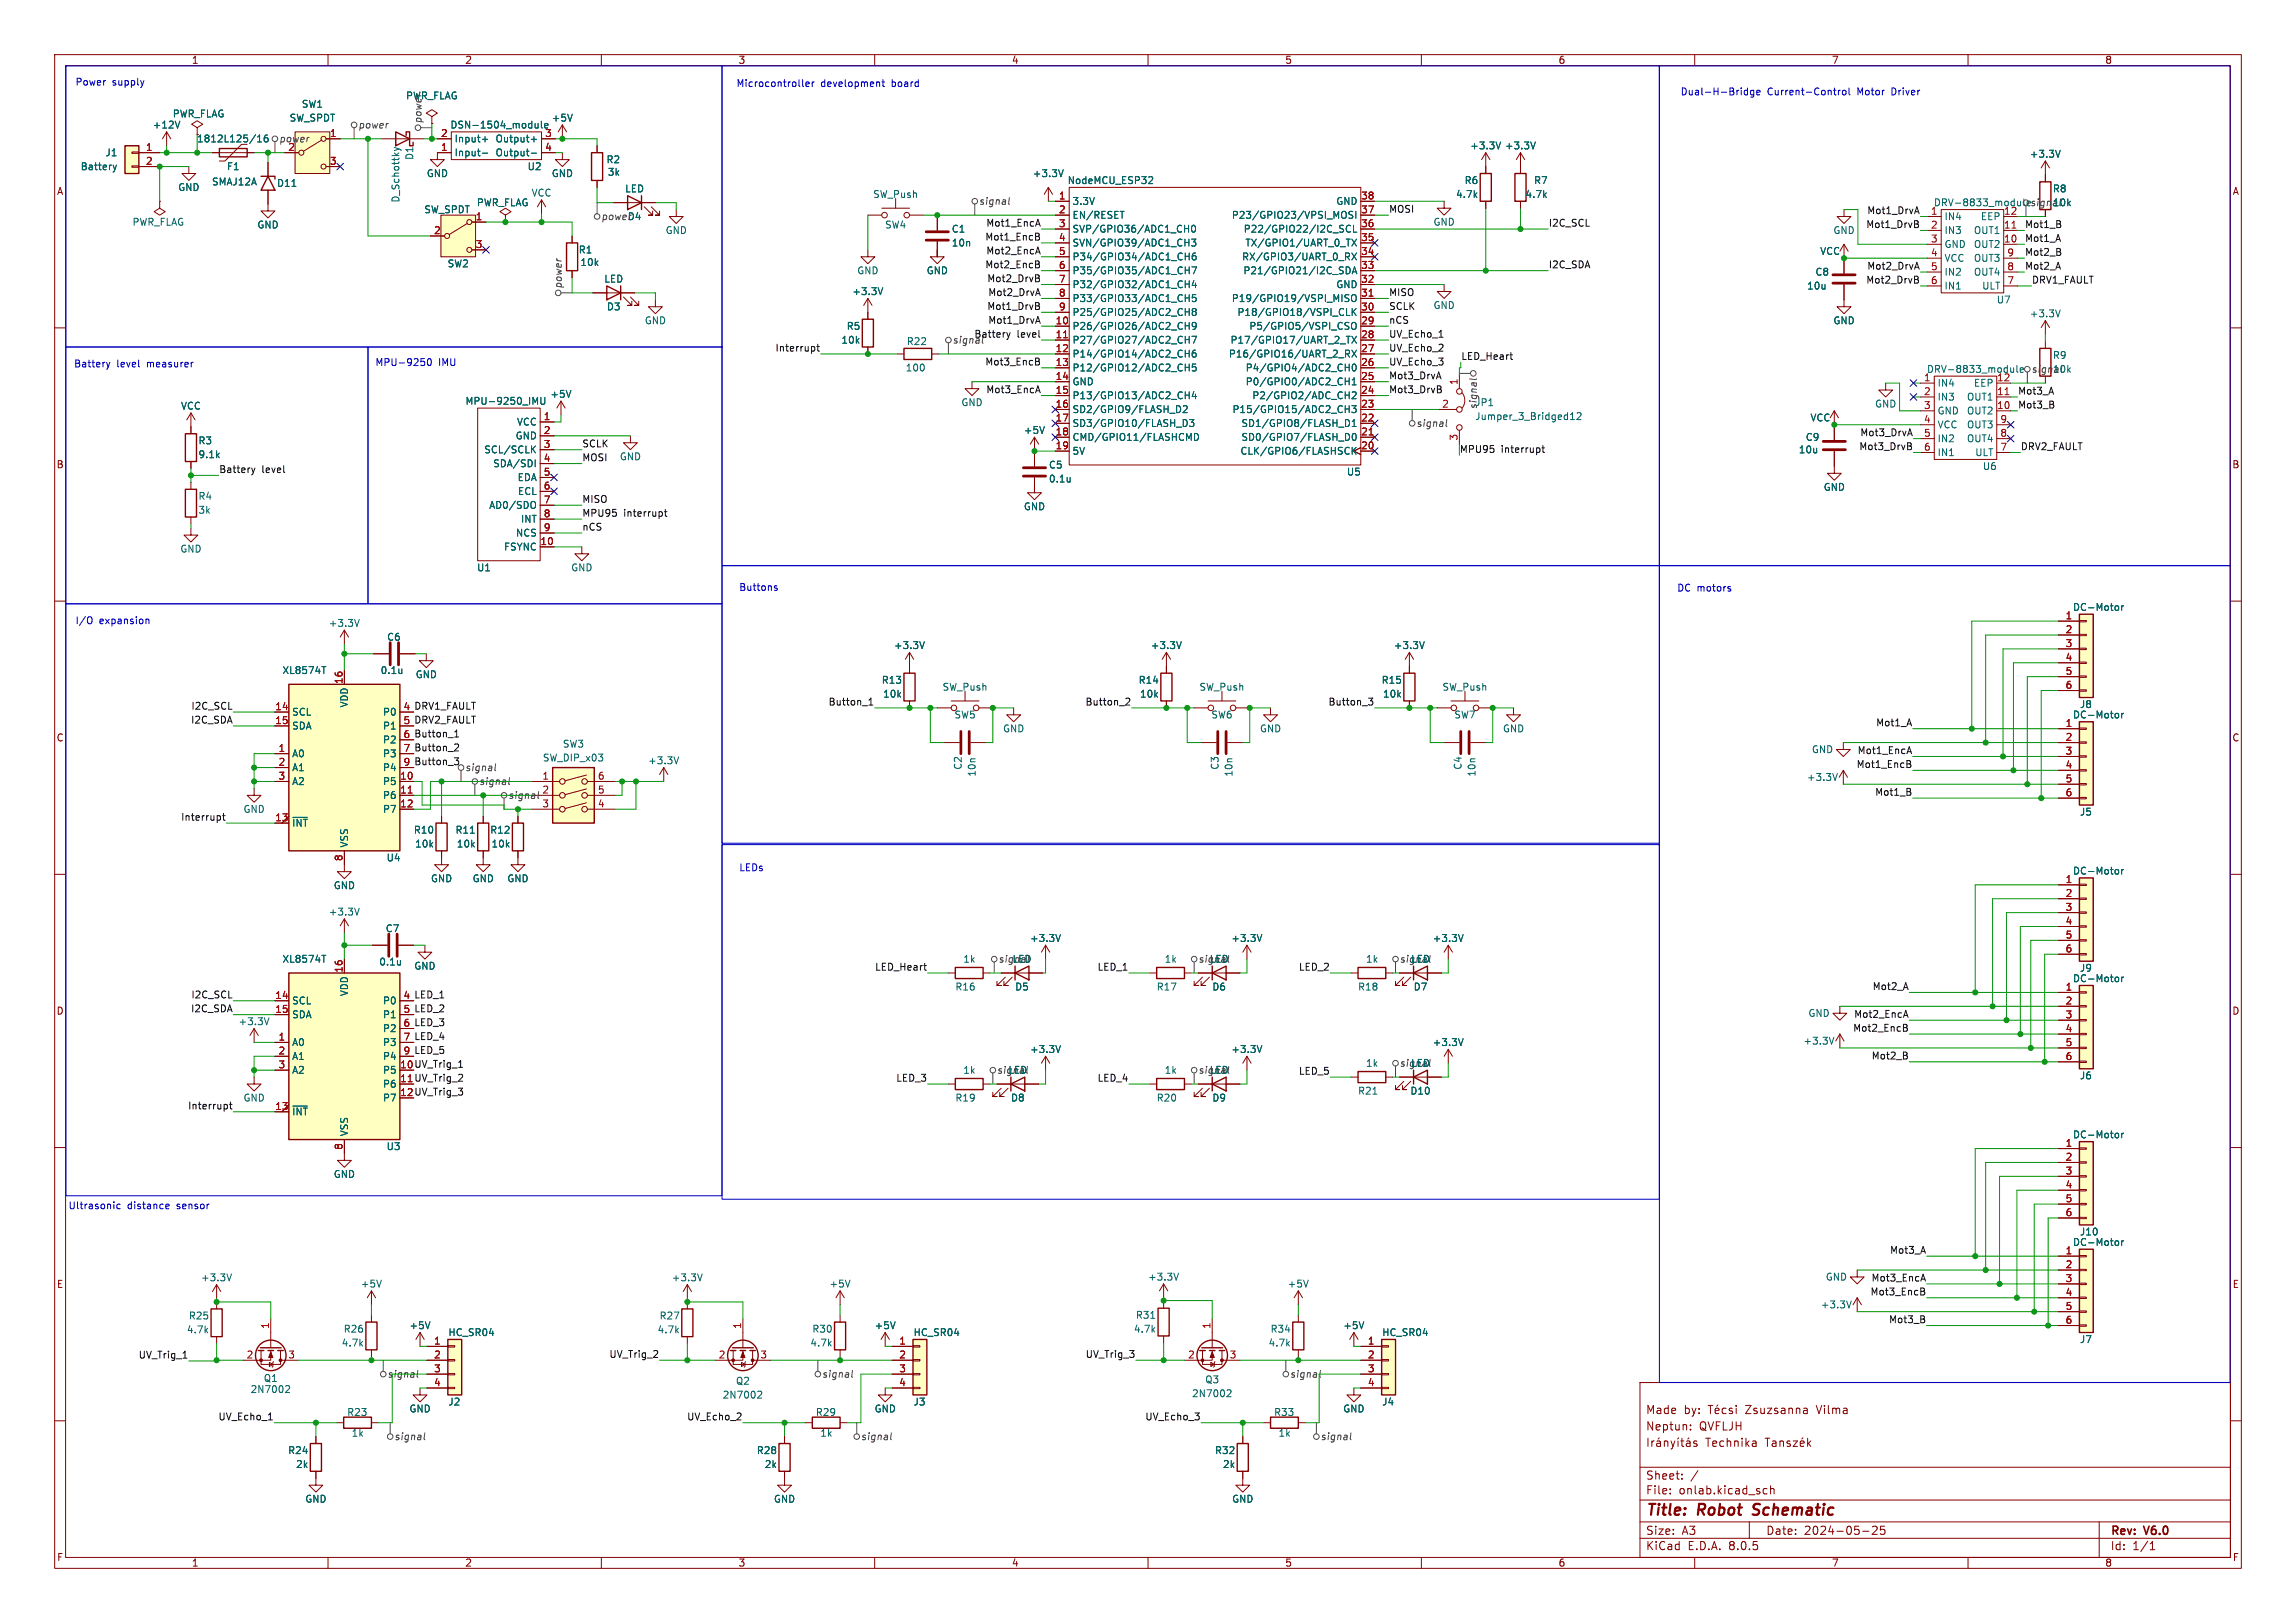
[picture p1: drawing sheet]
<svg xmlns="http://www.w3.org/2000/svg" width="420mm" height="297mm" viewBox="0 0 420 297" stroke-linecap="round" stroke-linejoin="round" font-family="sans-serif">
<defs><g id="words">
<g font-size="2.8" fill="#840000">
<text x="301" y="277.9">Title:</text>
<text x="310.6" y="277.9">Robot</text>
<text x="321.5" y="277.9">Schematic</text>
</g>
<g font-size="2.1" fill="#840000">
<text x="301" y="262">Neptun:</text>
<text x="301" y="259">Made</text>
<text x="308" y="259">by:</text>
<text x="310.8" y="262">QVFLJH</text>
<text x="319.5" y="259">Zsuzsanna</text>
<text x="332.6" y="259">Vilma</text>
<text x="311.9" y="265">Technika</text>
<text x="301" y="273.7">File:</text>
<text x="301" y="271">Sheet:</text>
<text x="307.1" y="273.7">onlab.kicad_sch</text>
<text x="301" y="281.1">Size:</text>
<text x="307.6" y="281.1">A3</text>
<text x="323" y="281.1">Date:</text>
<text x="330" y="281.1">2024-05-25</text>
<text x="386" y="281.3">Rev:</text>
<text x="392.4" y="281.3">V6.0</text>
<text x="301" y="283.9">KiCad</text>
<text x="308.7" y="283.9">E.D.A.</text>
<text x="316.3" y="283.9">8.0.5</text>
<text x="386" y="283.9">Id:</text>
<text x="390.1" y="283.9">1/1</text>
</g>
<g font-size="1.8" fill="#840000">
<text x="35" y="11.9">1</text>
<text x="85" y="11.9">2</text>
<text x="135" y="11.9">3</text>
<text x="185" y="11.9">4</text>
<text x="235" y="11.9">5</text>
<text x="285" y="11.9">6</text>
<text x="335" y="11.9">7</text>
<text x="385" y="11.9">8</text>
<text x="10.3" y="35.9">A</text>
<text x="408.3" y="35.9">A</text>
<text x="10.3" y="85.9">B</text>
<text x="408.2" y="85.9">B</text>
<text x="73.7" y="130">4 DRV1_FAULT</text>
<text x="10.3" y="135.9">C</text>
<text x="408.2" y="135.9">C</text>
<text x="10.3" y="185.9">D</text>
<text x="73.7" y="182.9">4 LED_1</text>
<text x="408.2" y="185.9">D</text>
<text x="73.1" y="195.6">10 UV_Trig_1</text>
<text x="73.1" y="200.7">12 UV_Trig_3</text>
<text x="10.3" y="235.9">E</text>
<text x="408.3" y="235.9">E</text>
<text x="10.3" y="285.9">F</text>
<text x="35" y="286.9">1</text>
<text x="85" y="286.9">2</text>
<text x="135" y="286.9">3</text>
<text x="185" y="286.9">4</text>
<text x="235" y="286.9">5</text>
<text x="285" y="286.9">6</text>
<text x="335" y="286.9">7</text>
<text x="385" y="286.9">8</text>
<text x="408.3" y="285.9">F</text>
</g>
<g font-size="1.8" fill="#0000c2">
<text x="13.7" y="15.8">Power</text>
<text x="20.5" y="15.8">supply</text>
<text x="134.6" y="16">Microcontroller</text>
<text x="150.1" y="16">development</text>
<text x="163.2" y="16">board</text>
<text x="307.3" y="17.5">Dual-H-Bridge</text>
<text x="323.3" y="17.5">Current-Control</text>
<text x="339.9" y="17.5">Motor</text>
<text x="346.3" y="17.5">Driver</text>
<text x="13.5" y="67.3">Battery</text>
<text x="21.3" y="67.3">level</text>
<text x="27" y="67.3">measurer</text>
<text x="68.6" y="67.1">MPU-9250</text>
<text x="80.2" y="67.1">IMU</text>
<text x="135.1" y="108.2">Buttons</text>
<text x="306.7" y="108.3">DC motors</text>
<text x="13.7" y="114.3">I/O</text>
<text x="18.2" y="114.3">expansion</text>
<text x="135.1" y="159.5">LEDs</text>
<text x="12.4" y="221.4">Ultrasonic</text>
<text x="23.3" y="221.4">distance</text>
<text x="32.4" y="221.4">sensor</text>
</g>
<g font-size="1.8" fill="#006464">
<text x="27.8" y="23.7">+12V</text>
<text x="31.5" y="21.7">PWR_FLAG</text>
<text x="52.9" y="22.5">SW_SPDT</text>
<text x="55.1" y="19.9">SW1</text>
<text x="74.2" y="18.4">PWR_FLAG</text>
<text x="77.3" y="22.7" transform="rotate(-90 77.3 22.7)">power</text>
<text x="82.3" y="23.7">DSN-1504_module</text>
<text x="100.8" y="22.5">+5V</text>
<text x="19.2" y="28.8">J1</text>
<text x="35.9" y="26.3">1812L125/16</text>
<text x="75.8" y="29.4" transform="rotate(-90 75.8 29.4)">D1</text>
<text x="83.1" y="28.8">Input-</text>
<text x="83.1" y="26.3">Input+</text>
<text x="90.5" y="26.3">Output+</text>
<text x="90.5" y="28.8">Output-</text>
<text x="268.8" y="27.5">+3.3V</text>
<text x="275.2" y="27.5">+3.3V</text>
<text x="371.2" y="29.1">+3.3V</text>
<text x="14.7" y="31.3">Battery</text>
<text x="32.5" y="35.2">GND</text>
<text x="38.7" y="34.1">SMAJ12A</text>
<text x="41.4" y="31.3">F1</text>
<text x="50.6" y="34.4">D11</text>
<text x="78" y="32.6">GND</text>
<text x="96.4" y="31.3">U2</text>
<text x="100.8" y="32.6">GND</text>
<text x="110.8" y="30.1">R2</text>
<text x="111.1" y="32.4">3k</text>
<text x="114.3" y="35.4">LED</text>
<text x="188.8" y="32.6">+3.3V</text>
<text x="195.2" y="33.9">NodeMCU_ESP32</text>
<text x="267.8" y="33.9">R6</text>
<text x="280.5" y="33.9">R7</text>
<text x="375.4" y="35.4">R8</text>
<text x="24.1" y="41.5">PWR_FLAG</text>
<text x="73.3" y="37.2" transform="rotate(-90 73.3 37.2)">D_Schottky</text>
<text x="77.5" y="39.2">SW_SPDT</text>
<text x="87.1" y="37.9">PWR_FLAG</text>
<text x="97.1" y="36.2">VCC</text>
<text x="114.7" y="40.5">D4</text>
<text x="159.6" y="36.4">SW_Push</text>
<text x="196.1" y="37.7">3.3V</text>
<text x="196.1" y="40.2">EN/RESET</text>
<text x="225.2" y="40.2">P23/GPIO23/VPSI_MOSI</text>
<text x="244.3" y="37.7">GND</text>
<text x="262.1" y="41.5">GND</text>
<text x="266.2" y="36.4">4.7k</text>
<text x="278.9" y="36.4">4.7k</text>
<text x="353.1" y="39.4">1</text>
<text x="353.7" y="37.9">DRV-8833_module</text>
<text x="355.6" y="40.5">IN4</text>
<text x="362.2" y="40.5">EEP</text>
<text x="366.5" y="39.4">12</text>
<text x="375.4" y="37.9">10k</text>
<text x="47" y="42">GND</text>
<text x="105.8" y="46.6">R1</text>
<text x="121.7" y="43">GND</text>
<text x="161.8" y="42">SW4</text>
<text x="174" y="42.8">C1</text>
<text x="174" y="45.3">10n</text>
<text x="196.1" y="42.8">SVP/GPIO36/ADC1_CH0</text>
<text x="196.1" y="45.3">SVN/GPIO39/ADC1_CH3</text>
<text x="196.1" y="47.9">P34/GPIO34/ADC1_CH6</text>
<text x="227.1" y="47.9">RX/GPIO3/UART_0_RX</text>
<text x="227.4" y="42.8">P22/GPIO22/I2C_SCL</text>
<text x="227.7" y="45.3">TX/GPIO1/UART_0_TX</text>
<text x="332.9" y="46.8">VCC</text>
<text x="335.3" y="43">GND</text>
<text x="355.6" y="43">IN3</text>
<text x="355.6" y="45.6">GND</text>
<text x="361" y="45.6">OUT2</text>
<text x="361" y="43">OUT1</text>
<text x="81.8" y="49.1">SW2</text>
<text x="106.1" y="48.9">10k</text>
<text x="110.4" y="51.9">LED</text>
<text x="156.7" y="50.4">GND</text>
<text x="169.4" y="50.4">GND</text>
<text x="196.1" y="50.4">P35/GPIO35/ADC1_CH7</text>
<text x="196.1" y="52.9">P32/GPIO32/ADC1_CH4</text>
<text x="227.3" y="50.4">P21/GPIO21/I2C_SDA</text>
<text x="244.3" y="52.9">GND</text>
<text x="330.5" y="53.2">10u</text>
<text x="332" y="50.6">C8</text>
<text x="355.6" y="48.1">VCC</text>
<text x="355.6" y="50.6">IN2</text>
<text x="355.6" y="53.2">IN1</text>
<text x="361" y="50.6">OUT4</text>
<text x="361" y="48.1">OUT3</text>
<text x="362.5" y="53.2">ULT</text>
<text x="110.9" y="57">D3</text>
<text x="117.9" y="59.5">GND</text>
<text x="155.8" y="54.2">+3.3V</text>
<text x="196.1" y="55.5">P33/GPIO33/ADC1_CH5</text>
<text x="196.1" y="58">P25/GPIO25/ADC2_CH8</text>
<text x="225.2" y="55.5">P19/GPIO19/VSPI_MISO</text>
<text x="226.3" y="58">P18/GPIO18/VSPI_CLK</text>
<text x="262.1" y="56.7">GND</text>
<text x="335.3" y="59.5">GND</text>
<text x="365.2" y="55.7">U7</text>
<text x="371.2" y="58.3">+3.3V</text>
<text x="153.8" y="63.1">10k</text>
<text x="154.8" y="60.6">R5</text>
<text x="165.8" y="63.3">R22</text>
<text x="196.1" y="60.6">P26/GPIO26/ADC2_CH9</text>
<text x="196.1" y="63.1">P27/GPIO27/ADC2_CH7</text>
<text x="196.1" y="65.6">P14/GPIO14/ADC2_CH6</text>
<text x="224.7" y="65.6">P16/GPIO16/UART_2_RX</text>
<text x="225" y="63.1">P17/GPIO17/UART_2_TX</text>
<text x="228.4" y="60.6">P5/GPIO5/VSPI_CSO</text>
<text x="375.4" y="65.9">R9</text>
<text x="165.6" y="68.2">100</text>
<text x="196.1" y="68.2">P12/GPIO12/ADC2_CH5</text>
<text x="196.1" y="70.7">GND</text>
<text x="227.8" y="70.7">P0/GPIO0/ADC2_CH1</text>
<text x="227.8" y="68.2">P4/GPIO4/ADC2_CH0</text>
<text x="351.8" y="69.8">1</text>
<text x="352.4" y="68.4">DRV-8833_module</text>
<text x="354.3" y="71">IN4</text>
<text x="361" y="71">EEP</text>
<text x="365.2" y="69.8">12</text>
<text x="33" y="75.2">VCC</text>
<text x="85" y="74.3">MPU-9250_IMU</text>
<text x="100.6" y="73">+5V</text>
<text x="175.8" y="74.5">GND</text>
<text x="196.1" y="73.3">P13/GPIO13/ADC2_CH4</text>
<text x="196.1" y="75.8">SD2/GPIO9/FLASH_D2</text>
<text x="225.3" y="75.8">P15/GPIO15/ADC2_CH3</text>
<text x="229" y="73.3">P2/GPIO2/ADC_CH2</text>
<text x="269.8" y="77.1">Jumper_3_Bridged12</text>
<text x="331.1" y="77.3">VCC</text>
<text x="342.9" y="74.8">GND</text>
<text x="354.3" y="73.5">IN3</text>
<text x="354.3" y="76">GND</text>
<text x="359.7" y="76">OUT2</text>
<text x="359.7" y="73.5">OUT1</text>
<text x="36.2" y="81.5">R3</text>
<text x="88.5" y="83.2">SCL/SCLK</text>
<text x="94.2" y="80.6">GND</text>
<text x="94.5" y="78.1">VCC</text>
<text x="187.2" y="79.6">+5V</text>
<text x="196.1" y="78.3">SD3/GPIO10/FLASH_D3</text>
<text x="196.1" y="80.9">CMD/GPIO11/FLASHCMD</text>
<text x="196.1" y="83.4">5V</text>
<text x="226.8" y="83.4">CLK/GPIO6/FLASHSCK</text>
<text x="227" y="80.9">SD0/GPIO7/FLASH_D0</text>
<text x="227" y="78.3">SD1/GPIO8/FLASH_D1</text>
<text x="328.9" y="83.2">10u</text>
<text x="330.2" y="80.9">C9</text>
<text x="354.3" y="78.6">VCC</text>
<text x="354.3" y="81.1">IN2</text>
<text x="354.3" y="83.7">IN1</text>
<text x="359.7" y="81.1">OUT4</text>
<text x="359.7" y="78.6">OUT3</text>
<text x="361.2" y="83.7">ULT</text>
<text x="36.2" y="84">9.1k</text>
<text x="90.1" y="85.7">SDA/SDI</text>
<text x="94.6" y="88.2">EDA</text>
<text x="113.3" y="84.4">GND</text>
<text x="191.8" y="86">C5</text>
<text x="191.8" y="88.5">0.1u</text>
<text x="246.3" y="87.2">U5</text>
<text x="362.6" y="86.2">U6</text>
<text x="36.2" y="91.7">R4</text>
<text x="36.2" y="94.2">3k</text>
<text x="89.4" y="93.3">AD0/SDO</text>
<text x="94.6" y="90.8">ECL</text>
<text x="95.2" y="95.9">INT</text>
<text x="187.2" y="93.6">GND</text>
<text x="333.5" y="90">GND</text>
<text x="32.9" y="101.3">GND</text>
<text x="92.1" y="100.9">FSYNC</text>
<text x="94.3" y="98.4">NCS</text>
<text x="87.2" y="104.7">U1</text>
<text x="104.4" y="104.7">GND</text>
<text x="379.1" y="112">DC-Motor</text>
<text x="60" y="114.9">+3.3V</text>
<text x="70.7" y="117.4">C6</text>
<text x="163.4" y="119">+3.3V</text>
<text x="210.4" y="119">+3.3V</text>
<text x="254.9" y="119">+3.3V</text>
<text x="51.6" y="123.5">XL8574T</text>
<text x="69.5" y="123.5">0.1u</text>
<text x="75.9" y="124.3">GND</text>
<text x="161.2" y="125.3">R13</text>
<text x="208.2" y="125.3">R14</text>
<text x="252.6" y="125.3">R15</text>
<text x="53.3" y="131.2">SCL</text>
<text x="63.9" y="129.6" transform="rotate(-90 63.9 129.6)">VDD</text>
<text x="70" y="131.2">P0</text>
<text x="161.4" y="127.9">10k</text>
<text x="172.3" y="126.6">SW_Push</text>
<text x="174.5" y="131.7">SW5</text>
<text x="208.4" y="127.9">10k</text>
<text x="219.3" y="126.6">SW_Push</text>
<text x="221.5" y="131.7">SW6</text>
<text x="252.9" y="127.9">10k</text>
<text x="263.8" y="126.6">SW_Push</text>
<text x="265.9" y="131.7">SW7</text>
<text x="379.1" y="131.7">DC-Motor</text>
<text x="380.4" y="129.8">J8</text>
<text x="53.3" y="133.7">SDA</text>
<text x="70" y="133.7">P1</text>
<text x="70" y="136.2">P2</text>
<text x="102.9" y="137">SW3</text>
<text x="183.4" y="134.2">GND</text>
<text x="230.4" y="134.2">GND</text>
<text x="274.8" y="134.2">GND</text>
<text x="53.3" y="138.8">A0</text>
<text x="53.3" y="141.3">A1</text>
<text x="53.3" y="143.9">A2</text>
<text x="70" y="143.9">P5</text>
<text x="70" y="138.8">P3</text>
<text x="70" y="141.3">P4</text>
<text x="99.2" y="139.5">SW_DIP_x03</text>
<text x="118.5" y="140.1">+3.3V</text>
<text x="176.1" y="141" transform="rotate(-90 176.1 141)">C2</text>
<text x="178.7" y="142.2" transform="rotate(-90 178.7 142.2)">10n</text>
<text x="223.1" y="141" transform="rotate(-90 223.1 141)">C3</text>
<text x="225.7" y="142.2" transform="rotate(-90 225.7 142.2)">10n</text>
<text x="267.6" y="141" transform="rotate(-90 267.6 141)">C4</text>
<text x="270.1" y="142.2" transform="rotate(-90 270.1 142.2)">10n</text>
<text x="330.4" y="143.1">+3.3V</text>
<text x="331.3" y="138">GND</text>
<text x="44.4" y="148.9">GND</text>
<text x="70" y="146.4">P6</text>
<text x="70" y="148.9">P7</text>
<text x="380.4" y="149.5">J5</text>
<text x="53.3" y="151.5">~{INT}</text>
<text x="63.9" y="155.2" transform="rotate(-90 63.9 155.2)">VSS</text>
<text x="75.6" y="152.8">R10</text>
<text x="75.8" y="155.3">10k</text>
<text x="83.2" y="152.8">R11</text>
<text x="83.5" y="155.3">10k</text>
<text x="89.6" y="152.8">R12</text>
<text x="89.8" y="155.3">10k</text>
<text x="70.6" y="157.8">U4</text>
<text x="78.7" y="161.6">GND</text>
<text x="86.4" y="161.6">GND</text>
<text x="92.7" y="161.6">GND</text>
<text x="379.1" y="160.2">DC-Motor</text>
<text x="60" y="167.7">+3.3V</text>
<text x="61" y="162.9">GND</text>
<text x="70.5" y="170.8">C7</text>
<text x="188.3" y="172.6">+3.3V</text>
<text x="225.1" y="172.6">+3.3V</text>
<text x="262" y="172.6">+3.3V</text>
<text x="51.6" y="176.4">XL8574T</text>
<text x="69.3" y="176.9">0.1u</text>
<text x="75.7" y="177.6">GND</text>
<text x="176.1" y="176.4">1k</text>
<text x="185.1" y="176.4">LED</text>
<text x="212.9" y="176.4">1k</text>
<text x="221.2" y="176.4">LED</text>
<text x="249.8" y="176.4">1k</text>
<text x="258" y="176.4">LED</text>
<text x="379.1" y="179.9">DC-Motor</text>
<text x="380.4" y="178">J9</text>
<text x="53.3" y="184">SCL</text>
<text x="63.9" y="182.4" transform="rotate(-90 63.9 182.4)">VDD</text>
<text x="70" y="184">P0</text>
<text x="174.7" y="181.5">R16</text>
<text x="185.6" y="181.5">D5</text>
<text x="211.5" y="181.5">R17</text>
<text x="221.7" y="181.5">D6</text>
<text x="248.3" y="181.5">R18</text>
<text x="258.5" y="181.5">D7</text>
<text x="43.5" y="187.8">+3.3V</text>
<text x="53.3" y="191.6">A0</text>
<text x="53.3" y="186.5">SDA</text>
<text x="70" y="186.5">P1</text>
<text x="70" y="189.1">P2</text>
<text x="70" y="191.6">P3</text>
<text x="262" y="191.6">+3.3V</text>
<text x="329.8" y="191.4">+3.3V</text>
<text x="330.7" y="186.3">GND</text>
<text x="53.3" y="194.2">A1</text>
<text x="53.3" y="196.7">A2</text>
<text x="70" y="196.7">P5</text>
<text x="70" y="194.2">P4</text>
<text x="176.1" y="196.7">1k</text>
<text x="184.4" y="196.7">LED</text>
<text x="188.3" y="192.9">+3.3V</text>
<text x="212.9" y="196.7">1k</text>
<text x="221.2" y="196.7">LED</text>
<text x="225.1" y="192.9">+3.3V</text>
<text x="249.8" y="195.4">1k</text>
<text x="258" y="195.4">LED</text>
<text x="380.4" y="197.7">J6</text>
<text x="44.4" y="201.8">GND</text>
<text x="70" y="199.2">P6</text>
<text x="70" y="201.8">P7</text>
<text x="174.7" y="201.8">R19</text>
<text x="184.8" y="201.8">D8</text>
<text x="211.5" y="201.8">R20</text>
<text x="221.7" y="201.8">D9</text>
<text x="248.3" y="200.5">R21</text>
<text x="257.9" y="200.5">D10</text>
<text x="53.3" y="204.3">~{INT}</text>
<text x="63.9" y="208" transform="rotate(-90 63.9 208)">VSS</text>
<text x="379.1" y="208.5">DC-Motor</text>
<text x="61" y="215.7">GND</text>
<text x="70.6" y="210.7">U3</text>
<text x="380.4" y="226.3">J10</text>
<text x="379.1" y="228.2">DC-Motor</text>
<text x="36.7" y="234.7">+3.3V</text>
<text x="65.9" y="235.8">+5V</text>
<text x="122.8" y="234.7">+3.3V</text>
<text x="151.6" y="235.8">+5V</text>
<text x="209.9" y="234.5">+3.3V</text>
<text x="235.5" y="235.8">+5V</text>
<text x="333" y="239.6">+3.3V</text>
<text x="333.9" y="234.5">GND</text>
<text x="34.1" y="244.2">4.7k</text>
<text x="34.5" y="241.7">R25</text>
<text x="62.8" y="244.1">R26</text>
<text x="74.8" y="243.4">+5V</text>
<text x="81.9" y="244.7">HC_SR04</text>
<text x="120.2" y="244.2">4.7k</text>
<text x="120.6" y="241.7">R27</text>
<text x="148.5" y="244.1">R30</text>
<text x="159.9" y="243.4">+5V</text>
<text x="167" y="244.7">HC_SR04</text>
<text x="207.3" y="244.1">4.7k</text>
<text x="207.7" y="241.5">R31</text>
<text x="232.3" y="244.1">R34</text>
<text x="245.6" y="243.4">+5V</text>
<text x="252.7" y="244.7">HC_SR04</text>
<text x="380.4" y="246">J7</text>
<text x="62.4" y="246.6">4.7k</text>
<text x="148.1" y="246.6">4.7k</text>
<text x="232" y="246.6">4.7k</text>
<text x="45.7" y="255.1">2N7002</text>
<text x="48.2" y="253.1">Q1</text>
<text x="81.9" y="257.4">J2</text>
<text x="132.1" y="256.1">2N7002</text>
<text x="134.5" y="253.6">Q2</text>
<text x="167" y="257.4">J3</text>
<text x="218" y="255.9">2N7002</text>
<text x="220.4" y="253.3">Q3</text>
<text x="252.7" y="257.4">J4</text>
<text x="63.4" y="259.3">R23</text>
<text x="64.2" y="263.1">1k</text>
<text x="74.8" y="258.7">GND</text>
<text x="149.1" y="259.3">R29</text>
<text x="149.9" y="263.1">1k</text>
<text x="159.9" y="258.7">GND</text>
<text x="233" y="259.3">R33</text>
<text x="233.8" y="263.1">1k</text>
<text x="245.6" y="258.7">GND</text>
<text x="52.6" y="266.3">R24</text>
<text x="54.1" y="268.8">2k</text>
<text x="138.3" y="266.3">R28</text>
<text x="139.8" y="268.8">2k</text>
<text x="222.2" y="266.3">R32</text>
<text x="223.6" y="268.8">2k</text>
<text x="55.7" y="275.2">GND</text>
<text x="141.5" y="275.2">GND</text>
<text x="225.3" y="275.2">GND</text>
</g>
<g font-size="1.8" fill="#484848">
<text x="65.5" y="23.7">power</text>
<text x="51" y="26.3">power</text>
<text x="109.9" y="40.5">powerD4</text>
<text x="179" y="37.7">signal</text>
<text x="371.3" y="37.9">signal10k</text>
<text x="103" y="52.9" transform="rotate(-90 103 52.9)">power</text>
<text x="371.5" y="68.4">signal</text>
<text x="375.4" y="68.4">10k</text>
<text x="269.8" y="74.5">JP1</text>
<text x="270.4" y="75" transform="rotate(-90 270.4 75)">signal</text>
<text x="259" y="78.3">signal</text>
<text x="85" y="141.3">signal</text>
<text x="87.6" y="143.9">signal</text>
<text x="92.9" y="146.4">signal</text>
<text x="182.6" y="176.4">signal</text>
<text x="219.1" y="176.4">signal</text>
<text x="256" y="176.4">signal</text>
<text x="182.3" y="196.7">signal</text>
<text x="219.1" y="196.7">signal</text>
<text x="256" y="195.4">signal</text>
<text x="70.8" y="252.3">signal</text>
<text x="150.3" y="252.3">signal</text>
<text x="235.9" y="252.3">signal</text>
<text x="72.1" y="263.8">signal</text>
<text x="157.4" y="263.8">signal</text>
<text x="241.5" y="263.8">signal</text>
</g>
<g font-size="1.8" fill="#a90000">
<text x="26.6" y="27.7">1</text>
<text x="52.6" y="27.7">2</text>
<text x="60.3" y="25.1">1</text>
<text x="80.6" y="27.7">1</text>
<text x="80.6" y="25.1">2</text>
<text x="99.6" y="25.1">3</text>
<text x="99.6" y="27.7">4</text>
<text x="26.6" y="30.2">2</text>
<text x="60.3" y="30.2">3</text>
<text x="86.9" y="40.4">1</text>
<text x="193.6" y="36.6">1</text>
<text x="193.6" y="39.1">2</text>
<text x="193.6" y="41.7">3</text>
<text x="248.9" y="41.7">36</text>
<text x="248.9" y="39.1">37</text>
<text x="248.9" y="36.6">38</text>
<text x="353.1" y="41.9">2</text>
<text x="366.5" y="41.9">11</text>
<text x="79.3" y="42.9">2</text>
<text x="86.9" y="45.5">3</text>
<text x="193.6" y="44.2">4</text>
<text x="193.6" y="46.7">5</text>
<text x="248.9" y="46.7">34</text>
<text x="248.9" y="44.2">35</text>
<text x="353.1" y="44.4">3</text>
<text x="353.1" y="47">4</text>
<text x="366.5" y="44.4">10</text>
<text x="367.1" y="47">9</text>
<text x="193.6" y="49.3">6</text>
<text x="193.6" y="51.8">7</text>
<text x="248.9" y="51.8">32</text>
<text x="248.9" y="49.3">33</text>
<text x="353.1" y="49.5">5</text>
<text x="353.1" y="52.1">6</text>
<text x="367.1" y="52.1">7</text>
<text x="367.1" y="49.5">8</text>
<text x="193" y="59.4">10</text>
<text x="193.6" y="54.4">8</text>
<text x="193.6" y="56.9">9</text>
<text x="248.9" y="59.4">29</text>
<text x="248.9" y="56.9">30</text>
<text x="248.9" y="54.4">31</text>
<text x="193" y="62">11</text>
<text x="193" y="64.5">12</text>
<text x="248.9" y="64.5">27</text>
<text x="248.9" y="62">28</text>
<text x="193" y="67.1">13</text>
<text x="193" y="69.6">14</text>
<text x="248.9" y="69.6">25</text>
<text x="248.9" y="67.1">26</text>
<text x="266.7" y="70.6" transform="rotate(-90 266.7 70.6)">1</text>
<text x="99.4" y="77">1</text>
<text x="193" y="72.1">15</text>
<text x="193" y="74.7">16</text>
<text x="193" y="77.2">17</text>
<text x="248.9" y="77.2">22</text>
<text x="248.9" y="74.7">23</text>
<text x="248.9" y="72.1">24</text>
<text x="263.7" y="74.7">2</text>
<text x="351.8" y="72.4">2</text>
<text x="351.8" y="74.9">3</text>
<text x="351.8" y="77.5">4</text>
<text x="365.2" y="74.9">10</text>
<text x="365.2" y="72.4">11</text>
<text x="365.8" y="77.5">9</text>
<text x="99.4" y="79.5">2</text>
<text x="99.4" y="82">3</text>
<text x="193" y="79.8">18</text>
<text x="193" y="82.3">19</text>
<text x="248.9" y="82.3">20</text>
<text x="248.9" y="79.8">21</text>
<text x="266.7" y="80.7" transform="rotate(-90 266.7 80.7)">3</text>
<text x="351.8" y="80">5</text>
<text x="351.8" y="82.5">6</text>
<text x="365.8" y="82.5">7</text>
<text x="365.8" y="80">8</text>
<text x="99.4" y="84.6">4</text>
<text x="99.4" y="87.1">5</text>
<text x="99.4" y="89.7">6</text>
<text x="99.4" y="92.2">7</text>
<text x="99.4" y="94.7">8</text>
<text x="98.8" y="99.8">10</text>
<text x="99.4" y="97.3">9</text>
<text x="377.8" y="113.4">1</text>
<text x="377.8" y="116">2</text>
<text x="377.8" y="118.5">3</text>
<text x="62.7" y="125.3" transform="rotate(-90 62.7 125.3)">16</text>
<text x="377.8" y="121">4</text>
<text x="377.8" y="123.6">5</text>
<text x="50.3" y="130">14</text>
<text x="73.7" y="130">4</text>
<text x="377.8" y="126.1">6</text>
<text x="50.3" y="132.6">15</text>
<text x="50.9" y="137.7">1</text>
<text x="73.7" y="132.6">5</text>
<text x="73.7" y="135.1">6</text>
<text x="73.7" y="137.7">7</text>
<text x="377.8" y="133.1">1</text>
<text x="377.8" y="135.6">2</text>
<text x="50.9" y="140.2">2</text>
<text x="50.9" y="142.7">3</text>
<text x="73.1" y="142.7">10</text>
<text x="73.7" y="140.2">9</text>
<text x="99.1" y="142.7">1</text>
<text x="109.3" y="142.7">6</text>
<text x="377.8" y="138.2">3</text>
<text x="377.8" y="140.7">4</text>
<text x="377.8" y="143.3">5</text>
<text x="73.1" y="145.3">11</text>
<text x="73.1" y="147.8">12</text>
<text x="99.1" y="145.3">2</text>
<text x="99.1" y="147.8">3</text>
<text x="109.3" y="147.8">4</text>
<text x="109.3" y="145.3">5</text>
<text x="377.8" y="145.8">6</text>
<text x="50.3" y="150.4">13</text>
<text x="62.7" y="157.7" transform="rotate(-90 62.7 157.7)">8</text>
<text x="377.8" y="161.7">1</text>
<text x="377.8" y="164.2">2</text>
<text x="377.8" y="166.8">3</text>
<text x="377.8" y="169.3">4</text>
<text x="377.8" y="171.8">5</text>
<text x="62.7" y="178.1" transform="rotate(-90 62.7 178.1)">16</text>
<text x="377.8" y="174.4">6</text>
<text x="50.3" y="182.9">14</text>
<text x="50.3" y="185.4">15</text>
<text x="73.7" y="182.9">4</text>
<text x="73.7" y="185.4">5</text>
<text x="377.8" y="181.4">1</text>
<text x="377.8" y="183.9">2</text>
<text x="50.9" y="190.5">1</text>
<text x="73.7" y="188">6</text>
<text x="73.7" y="190.5">7</text>
<text x="377.8" y="186.4">3</text>
<text x="377.8" y="189">4</text>
<text x="377.8" y="191.5">5</text>
<text x="50.9" y="193">2</text>
<text x="50.9" y="195.6">3</text>
<text x="73.1" y="195.6">10</text>
<text x="73.7" y="193">9</text>
<text x="377.8" y="194.1">6</text>
<text x="50.3" y="203.2">13</text>
<text x="73.1" y="198.1">11 UV_Trig_2</text>
<text x="73.1" y="198.1">11</text>
<text x="73.1" y="200.7">12</text>
<text x="377.8" y="209.9">1</text>
<text x="62.7" y="210.5" transform="rotate(-90 62.7 210.5)">8</text>
<text x="377.8" y="212.5">2</text>
<text x="377.8" y="215">3</text>
<text x="377.8" y="217.6">4</text>
<text x="377.8" y="220.1">5</text>
<text x="377.8" y="222.6">6</text>
<text x="377.8" y="229.6">1</text>
<text x="377.8" y="232.2">2</text>
<text x="377.8" y="234.7">3</text>
<text x="377.8" y="237.2">4</text>
<text x="377.8" y="239.8">5</text>
<text x="49.3" y="243.3" transform="rotate(-90 49.3 243.3)">1</text>
<text x="135.6" y="243.3" transform="rotate(-90 135.6 243.3)">1</text>
<text x="221.5" y="243.3" transform="rotate(-90 221.5 243.3)">1</text>
<text x="377.8" y="242.3">6</text>
<text x="45" y="248.7">2</text>
<text x="52.6" y="248.7">3</text>
<text x="79.3" y="246.1">1</text>
<text x="79.3" y="248.7">2</text>
<text x="79.3" y="251.2">3</text>
<text x="131.4" y="248.7">2</text>
<text x="139" y="248.7">3</text>
<text x="164.4" y="246.1">1</text>
<text x="164.4" y="248.7">2</text>
<text x="164.4" y="251.2">3</text>
<text x="217.2" y="248.7">2</text>
<text x="224.8" y="248.7">3</text>
<text x="250.1" y="246.1">1</text>
<text x="250.1" y="248.7">2</text>
<text x="250.1" y="251.2">3</text>
<text x="79.3" y="253.7">4</text>
<text x="164.4" y="253.7">4</text>
<text x="250.1" y="253.7">4</text>
</g>
<g font-size="1.8" fill="#0f0f0f">
<text x="180.3" y="41.6">Mot1_EncA</text>
<text x="254" y="39">MOSI</text>
<text x="283.2" y="41.6">I2C_SCL</text>
<text x="341.3" y="41.8">Mot1_DrvB</text>
<text x="341.5" y="39.3">Mot1_DrvA</text>
<text x="370.3" y="41.8">Mot1_B</text>
<text x="180.1" y="44.1">Mot1_EncB</text>
<text x="180.3" y="46.6">Mot2_EncA</text>
<text x="370.3" y="44.4">Mot1_A</text>
<text x="370.3" y="46.9">Mot2_B</text>
<text x="180.1" y="49.2">Mot2_EncB</text>
<text x="180.5" y="51.7">Mot2_DrvB</text>
<text x="283.2" y="49.2">I2C_SDA</text>
<text x="341.3" y="52">Mot2_DrvB</text>
<text x="341.5" y="49.4">Mot2_DrvA</text>
<text x="370.3" y="49.4">Mot2_A</text>
<text x="371.6" y="52">DRV1_FAULT</text>
<text x="180.5" y="56.8">Mot1_DrvB</text>
<text x="180.7" y="59.3">Mot1_DrvA</text>
<text x="180.7" y="54.3">Mot2_DrvA</text>
<text x="254" y="54.3">MISO</text>
<text x="254" y="56.8">SCLK</text>
<text x="254" y="59.3">nCS</text>
<text x="141.7" y="64.4">Interrupt</text>
<text x="174.2" y="63.1">signal</text>
<text x="178.1" y="61.9">Battery</text>
<text x="186" y="61.9">level</text>
<text x="254" y="64.4">UV_Echo_2</text>
<text x="254" y="61.9">UV_Echo_1</text>
<text x="267.2" y="65.9">LED_Heart</text>
<text x="180.1" y="67">Mot3_EncB</text>
<text x="254" y="69.5">Mot3_DrvA</text>
<text x="254" y="67">UV_Echo_3</text>
<text x="180.3" y="72">Mot3_EncA</text>
<text x="254" y="72">Mot3_DrvB</text>
<text x="369.1" y="72.3">Mot3_A</text>
<text x="369.1" y="74.8">Mot3_B</text>
<text x="106.4" y="81.9">SCLK</text>
<text x="274.6" y="83">interrupt</text>
<text x="340" y="82.5">Mot3_DrvB</text>
<text x="340.2" y="79.9">Mot3_DrvA</text>
<text x="369.6" y="82.5">DRV2_FAULT</text>
<text x="40" y="86.6">Battery</text>
<text x="47.9" y="86.6">level</text>
<text x="106.4" y="84.5">MOSI</text>
<text x="106.4" y="94.6">MPU95</text>
<text x="106.4" y="92.1">MISO</text>
<text x="114.1" y="94.6">interrupt</text>
<text x="106.4" y="97.2">nCS</text>
<text x="34.9" y="130">I2C_SCL</text>
<text x="151.5" y="129.2">Button_1</text>
<text x="198.5" y="129.2">Button_2</text>
<text x="242.9" y="129.2">Button_3</text>
<text x="34.8" y="132.5">I2C_SDA</text>
<text x="73.7" y="132.6">5 DRV2_FAULT</text>
<text x="73.7" y="135.1">6 Button_1</text>
<text x="73.7" y="137.7">7 Button_2</text>
<text x="343.1" y="133">Mot1_A</text>
<text x="73.7" y="140.2">9 Button_3</text>
<text x="339.5" y="140.6">Mot1_EncB</text>
<text x="339.7" y="138.1">Mot1_EncA</text>
<text x="342.9" y="145.7">Mot1_B</text>
<text x="33" y="150.3">Interrupt</text>
<text x="160" y="177.7">LED_Heart</text>
<text x="200.7" y="177.7">LED_1</text>
<text x="237.5" y="177.7">LED_2</text>
<text x="34.8" y="185.3">I2C_SDA</text>
<text x="34.9" y="182.8">I2C_SCL</text>
<text x="73.7" y="185.4">5 LED_2</text>
<text x="342.5" y="181.3">Mot2_A</text>
<text x="73.7" y="188">6 LED_3</text>
<text x="73.7" y="190.5">7 LED_4</text>
<text x="338.9" y="188.9">Mot2_EncB</text>
<text x="339.1" y="186.3">Mot2_EncA</text>
<text x="73.7" y="193">9 LED_5</text>
<text x="237.5" y="196.8">LED_5</text>
<text x="342.3" y="194">Mot2_B</text>
<text x="34.3" y="203.1">Interrupt</text>
<text x="163.8" y="198">LED_3</text>
<text x="200.7" y="198">LED_4</text>
<text x="345.6" y="229.5">Mot3_A</text>
<text x="342.1" y="237.1">Mot3_EncB</text>
<text x="342.2" y="234.6">Mot3_EncA</text>
<text x="345.4" y="242.2">Mot3_B</text>
<text x="25.3" y="248.7">UV_Trig_1</text>
<text x="111.4" y="248.6">UV_Trig_2</text>
<text x="198.5" y="248.6">UV_Trig_3</text>
<text x="39.9" y="260">UV_Echo_1</text>
<text x="125.6" y="260">UV_Echo_2</text>
<text x="209.4" y="260">UV_Echo_3</text>
</g>
<text font-size="1.8" fill="#009600" x="267" y="83">MPU95</text>
</g></defs>
<g fill="none" stroke="#840000" stroke-width=".18">
<path d="M10 10h400v277h-400zM12 12h396v273h-396zM60 10v2M110 10v2M160 10v2M210 10v2M260 10v2M310 10v2M360 10v2M10 60h2M408 60h2M10 110h2"/>
<path d="M408 110h2M10 160h2M408 160h2M10 210h2M408 210h2M10 260h2M300 253h108v32h-108zM312.4 257.2h.9M312.9 257.2v1.5M313.7 258.2l.7-.2v-.2l-.5-.1-.2 .2 .1 .7h.6M314.2 257.1l-.2 .2M315.7 257.8l-.4-.1-.3 .3v.4l.2 .2h.5"/>
<path d="M316.9 257.8l-.4-.1-.2 .2 .1 .2 .5 .2v.3h-.6M317.6 257.2v.1M317.6 257.7v1M330.1 257.7l.4 .1 .1 .9M330.6 258.6l-.5 .1M330.6 258l-.5 .1M408 260h2M300 278.5h108M300 274.5h108M300 268.5h108M301.4 263.2v1.5M302.2 263.7v1"/>
<path d="M302.6 263.7l-.3 .1-.1 .2M303.1 263.8h.6v.9M303.5 263.1l-.2 .2M303.7 264l-.5 .1a.29 .29 0 0 0-.2 .3 .29 .29 0 0 0 .2 .3l.5-.1M304.4 263.8l.3-.1 .3 .1 .1 .9M304.4 263.7v1M305.5 273.2v.2M305.5 272.5v.1M305.7 263.7l.3 1M306 264.7l-.3 .5M306.4 263.7l-.4 1M306.9 263.7v1"/>
<path d="M307.1 263.1l-.2 .2M307.4 263.7h.6M307.7 270.5v.2M307.7 263.2v1.3l.3 .2M307.7 269.8v.1M308.5 263.8h.6l.1 .9M308.9 263.1l-.2 .2M309.2 264l-.5 .1a.29 .29 0 0 0-.3 .3 .29 .29 0 0 0 .3 .3l.5-.1M309.2 261.5v.2M309.2 260.8v.1M310.4 263.8l-.4-.1-.2 .2 .1 .2 .5 .2v.3h-.6M310.6 269.1l-1.3 1.9"/>
<path d="M320 278.5v3M321 263.7l.2 .2v.8M321.2 264.6l-.5 .1M321.2 264l-.5 .1M322.6 273.2l.2 .2 .4-.1M322.9 263.2h.8M323.2 272.5l-.4-.1-.2 .1M323.3 263.2v1.5M323.9 272.5l.2-.1 .3 .1 .1 .9M323.9 271.9v1.5M324.2 263.8h.6l.1 .9M324.9 264l-.5 .1a.29 .29 0 0 0-.2 .3 .29 .29 0 0 0 .2 .3l.5-.1"/>
<path d="M325.6 263.8l.2-.1 .4 .1v.9M325.6 263.7v1M327.4 263.8l-.3-.1-.2 .2v.2l.5 .2v.3h-.5M328 263.7h.8l-.8 1h.8M329.3 264.2l.7-.2-.1-.2-.4-.1-.2 .2 .1 .7h.5M329.8 263.1l-.2 .2M330.7 263.2v1.5M330.8 264.1l.4 .6M331.2 263.7l-.5 .6M342.5 279.4l.6-.1 .2 .1 .1 .3-1 1.1h1M344.7 279.3h-.7l-.1 .7 .3-.1h.5l.1 .2-.1 .5-.2 .2-.6-.2M384 278.5v6.5"/>
<path d="M60 285v2M110 285v2M160 285v2M210 285v2M260 285v2M300 281.5h108M310 285v2M340.7 280.2h1.2M360 285v2M393.3 283.6h.9M393.3 282.5l.4-.4v1.5"/>
</g>
<path d="M320.6 277.1l.3 .1M320.9 275.4l-.1 .4v.2" fill="none" stroke="#840000" stroke-width=".4"/>
<path d="M380.4 208.9h2.5v15.3h-2.5z" fill="#ffffc2"/>
<g fill="none" stroke="#840000" stroke-width=".18">
<path d="M264.2 36.8v1.3h1.2l-1.2 1.3-1.3-1.3h1.3M264.2 52.1v1.2h1.2l-1.2 1.3-1.3-1.3h1.3M337.3 52.1v4h1.3l-1.3 1.3-1.3-1.3h1.3M337.3 44.7l-.8 1.3M337.3 44.7v5.3M337.3 44.7l.8 1.3M263.1 74.9h3.3M267 68.6v2.5M267 78.7v2.6M267.5 71.9a2.27 2.27 0 0 1 0 2.8M335.5 75.2l-.7 1.3M335.5 75.2v2.5"/>
<path d="M335.5 75.2l.8 1.3M344.9 70.1v1.3h1.3l-1.3 1.2-1.2-1.2h1.2M335.5 85.3v1.3h1.3l-1.3 1.3-1.2-1.3h1.2M257.8 119.4v3.8M257.8 119.4l-.8 1.3M257.8 119.4l.8 1.3M257.8 128.3v1.2M262.9 129.5h2.5M265.4 128.3h5.1M268 126.5v1.8M270.5 129.5h2.5M276.9 129.5v1.3h1.2l-1.2 1.3-1.3-1.3h1.3"/>
<path d="M46.5 197.1v1.3h1.3l-1.3 1.2-1.3-1.2h1.3M210.3 198.4h1.3M216.7 198.4h1.2M219.2 198.4h7.6M220 199.1l-1.6 1.6h.8h-.8v-.8M221.2 199.1l-1.5 1.6h.8h-.8v-.8M228.1 193.3l-.8 1.3M228.1 193.3v2.5M228.1 193.3l.8 1.3M247.1 197.1h1.3M253.5 197.1h1.3M63 211.1v1.2h1.3l-1.3 1.3-1.3-1.3h1.3"/>
<path d="M376.6 210.2h3.8M376.6 212.7h3.8M376.6 215.3h3.8M376.6 217.8h3.8M380.4 217.7h1.2v.2h-1.2zM380.4 215.1h1.2v.3h-1.2zM380.4 212.6h1.2v.3h-1.2zM380.4 210.1h1.2v.2h-1.2zM39.6 238.3v1.2M67.9 236.2l-.7 1.3M67.9 236.2v2.6M67.9 236.2l.8 1.3"/>
<path d="M212.9 234.9v2.6M212.9 238.1v1.3M212.9 234.9l-.8 1.3M212.9 234.9l.7 1.3M237.5 236.2v2.6M237.5 236.2l-.8 1.3M237.5 236.2l.8 1.3M376.6 220.3h3.8M376.6 222.9h3.8M380.4 222.8h1.2v.2h-1.2zM380.4 220.2h1.2v.3h-1.2zM39.6 244.6v1.3"/>
<path d="M67.9 240.7v1.2M67.9 247v1.3M76.8 254v1.3h1.3l-1.3 1.2-1.2-1.2h1.2M76.8 243.8l-.7 1.3M76.8 243.8v2.6M76.8 243.8l.8 1.3M212.9 244.5v1.2M237.5 240.7v1.2M237.5 247v1.3M247.6 243.8l-.7 1.3M247.6 243.8v2.6M247.6 243.8l.8 1.3"/>
<circle cx="267" cy="74.9" r=".51"/>
<circle cx="267" cy="71.6" r=".51"/>
<circle cx="267" cy="78.2" r=".51"/>
<circle cx="265.9" cy="129.5" r=".51"/>
<circle cx="270" cy="129.5" r=".51"/>
</g>
<path d="M256.8 123.2h2v5.1h-2zM211.6 197.4h5.1v2h-5.1zM221.7 198.4l2.6-1.3v2.5zM221.7 197.1v2.5M248.4 196.1h5.1v2h-5.1zM380.4 208.9h2.5v15.3h-2.5zM38.6 239.5h2v5.1h-2zM211.8 239.4h2.1v5.1h-2.1zM66.9 241.9h2.1v5.1h-2.1zM236.5 241.9h2v5.1h-2z" fill="none" stroke="#840000" stroke-width=".25"/>
<g fill="none" stroke="#006464" stroke-width=".18">
<path d="M287.3 76.8h.7M287.3 75.9l.3-.4v1.3M288.5 75.6l.5-.1 .2 .4-.8 .9h.8M260.5 117.4l-.4 1.3M230.8 191.3l-.4 1.3M251.1 200.2h.8M387.3 207.4l.3 .2v.4l-.3 .2M388.1 207.4v.8M388.5 207.4l-.4 .2M69.8 234.3l-.5 1.2M215.6 233l-.5 1.3M239.3 234.3l-.4 1.2"/>
<path d="M78.6 241.9l-.4 1.2M210.5 241.2h.7M249.5 241.9l-.5 1.2"/>
</g>
<path d="M335.3 51.8h4M335.3 50.3h4" fill="none" stroke="#840000" stroke-width=".51"/>
<path d="M252.7 245.1h2.6v10.2h-2.6z" fill="#ffffc2"/>
<path d="M248.9 246.4h3.8M248.9 248.9h3.8M248.9 251.5h3.8M248.9 254h3.8M252.7 253.9h1.3v.2h-1.3zM252.7 251.3h1.3v.3h-1.3zM252.7 248.8h1.3v.2h-1.3zM252.7 246.3h1.3v.2h-1.3z" fill="none" stroke="#840000" stroke-width=".18"/>
<path d="M252.7 245.1h2.6v10.2h-2.6z" fill="none" stroke="#840000" stroke-width=".25"/>
<path d="M52.8 178.1h20.4v30.4h-20.4z" fill="#ffffc2"/>
<path d="M270.8 31.8h2v5h-2zM277.1 31.8h2v5h-2zM52.8 178.1h20.4v30.4h-20.4z" fill="none" stroke="#840000" stroke-width=".25"/>
<g fill="none" stroke="#840000" stroke-width=".18">
<path d="M271.8 27.9v3.9M271.8 36.8v1.3M271.8 27.9l-.8 1.3M271.8 27.9l.7 1.3M278.1 27.9l-.7 1.3M278.1 27.9v3.9M278.1 36.8v1.3M278.1 27.9l.8 1.3M63 175.5v2.6M77.7 173v1.2h1.3l-1.3 1.3-1.2-1.3h1.2M50.3 190.8h2.5M50.3 183.1h2.5"/>
<path d="M50.3 185.7h2.5M50.3 193.3h2.5M50.3 195.8h2.5M73.2 190.8h2.5M73.2 185.7h2.5M73.2 193.3h2.5M73.2 188.2h2.5M50.3 203.5h2.5M52.8 202.2l-1.2 1.3M63 208.5v2.6"/>
</g>
<path d="M274.5 26l-.4 1.2M280.9 26l-.5 1.2M58.9 174.8h.7M53.6 202.4h2.6" fill="none" stroke="#006464" stroke-width=".18"/>
<path d="M52.8 125.2h20.4v30.5h-20.4z" fill="#ffffc2"/>
<path d="M52.8 125.2h20.4v30.5h-20.4zM62.9 259.3h5v2.1h-5zM56.8 264.2h2v5h-2z" fill="none" stroke="#840000" stroke-width=".25"/>
<g fill="none" stroke="#840000" stroke-width=".18">
<path d="M50.3 137.9h2.5M50.3 130.3h2.5M50.3 132.8h2.5M63 122.7v2.5M73.2 137.9h2.5M73.2 132.8h2.5M73.2 135.4h2.5M46.5 144.3v1.2h1.3l-1.3 1.3-1.3-1.3h1.3M50.3 143h2.5M50.3 150.6h2.5M50.3 140.5h2.5M52.8 149.4l-1.2 1.2"/>
<path d="M63 155.7v3.8h1.3l-1.3 1.3-1.3-1.3h1.3M73.2 143h2.5M73.2 145.5h2.5M73.2 148.1h2.5M73.2 140.5h2.5M63 168.1v2.6M63 168.1l-.8 1.3M63 168.1l.8 1.3M68.1 173h2.8M72.9 173h2.8M57.8 269.2v2.6h1.3l-1.3 1.2-1.3-1.2h1.3M57.8 262.9v1.3"/>
<path d="M61.6 260.3h1.3M67.9 260.3h1.3"/>
</g>
<path d="M74.7 145.1h.7" fill="none" stroke="#a90000" stroke-width=".18"/>
<path d="M58.9 122h.7M53.6 149.6h2.6M65.7 166.2l-.4 1.3M73.2 175.8v.8M73.2 176.5h.1" fill="none" stroke="#006464" stroke-width=".18"/>
<path d="M71.1 170.9v4.1M72.6 170.9v4.1" fill="none" stroke="#840000" stroke-width=".51"/>
<path d="M81.9 245.1h2.6v10.2h-2.6z" fill="#ffffc2"/>
<g fill="none" stroke="#840000" stroke-width=".18">
<path d="M80.8 155.7v2.5h1.2l-1.2 1.3-1.3-1.3h1.3M80.8 149.4v1.2M88.4 155.7v2.5h1.3l-1.3 1.3-1.3-1.3h1.3M88.4 149.4v1.2M125.7 235.1v2.5M125.7 238.3v1.2M125.7 235.1l-.7 1.2M125.7 235.1l.8 1.2M153.7 236.2v2.6M153.7 236.2l-.8 1.3M153.7 236.2l.7 1.3M78.1 246.4h3.8"/>
<path d="M78.1 248.9h3.8M78.1 251.5h3.8M78.1 254h3.8M81.9 253.9h1.3v.2h-1.3zM81.9 251.3h1.3v.3h-1.3zM81.9 248.8h1.3v.2h-1.3zM81.9 246.3h1.3v.2h-1.3zM125.7 244.6v1.3M134.1 247.1v2.6h3.6v-2.6M135.6 249.3l.7 .4-.7 .4zM135.9 247.1v1.8h-5.1M135.9 241.3v5.3"/>
<path d="M136.4 249.2l-.1 .1v.8l-.2 .1M137.7 248.9h3.3M153.7 240.7v1.2M153.7 247v1.3M161.9 254v1.3h1.3l-1.3 1.2-1.2-1.2h1.2M161.9 243.8l-.7 1.3M161.9 243.8v2.6M161.9 243.8l.8 1.3M143.5 269.2v2.6h1.3l-1.3 1.2-1.3-1.2h1.3M143.5 262.9v1.3M147.3 260.3h1.3M153.7 260.3h1.2"/>
</g>
<g fill="none" stroke="#840000" stroke-width=".25">
<path d="M79.8 150.6h2v5.1h-2zM87.4 150.6h2v5.1h-2zM124.7 239.5h2v5.1h-2zM81.9 245.1h2.6v10.2h-2.6zM133.6 247.1h1M134 246.6h3.8M135.4 247.1h1M137.2 247.1h1M148.6 259.3h5.1v2.1h-5.1zM152.7 241.9h2v5.1h-2zM142.5 264.2h2v5h-2z"/>
<circle cx="135.9" cy="248" r="2.79"/>
</g>
<g fill="#840000" stroke="#840000" stroke-width=".18">
<path d="M135.9 247.4l.4 1h-.8z"/>
<circle cx="134.1" cy="248.9" r=".25"/>
<circle cx="137.7" cy="248.9" r=".25"/>
</g>
<path d="M86 152.5h.8M128.5 233.1l-.5 1.3M155.5 234.3l-.4 1.2M138.8 254.6h.4l.1 .3-.7 .9h.7M163.7 241.9l-.4 1.2" fill="none" stroke="#006464" stroke-width=".18"/>
<path d="M101.1 140.5h7.6v10.1h-7.6z" fill="#ffffc2"/>
<g fill="none" stroke="#840000" stroke-width=".18">
<path d="M92.5 39.4l1-.7-1-.6-1.1 .6 1.1 .7v1.2M99.1 36.6l-.8 1.2M99.1 36.6v2.5M99.1 36.6l.7 1.2M102.9 27.9v1.3h1.2l-1.2 1.3-1.3-1.3h1.3M92.5 40.6h.1M104.6 43.2v1.3M104.6 49.5v1.3M108.5 53.6h7.6M114 54.4l1.6 1.5h-.8h.8v-.8M115.3 54.4l1.5 1.5h-.7h.7v-.8M119.9 54.9v1.2h1.3l-1.3 1.3-1.3-1.3h1.3"/>
<path d="M34.9 75.6l-.7 1.2M34.9 75.6v3.8M34.9 75.6l.8 1.2M87.4 74.7h11.4v27.9h-11.4zM98.8 77.2h2.5M98.8 79.8h2.5M102.6 73.4l-.7 1.3M102.6 73.4v2.5M102.6 73.4l.8 1.3M115.3 79.8v1.2h1.3l-1.3 1.3-1.3-1.3h1.3M34.9 96.6v1.3h1.3l-1.3 1.3-1.2-1.3h1.2M34.9 84.5v1.2"/>
<path d="M34.9 88.3v1.2M34.9 94.6v1.3M98.8 82.3h2.5M98.8 84.8h2.5M98.8 87.4h2.5M98.8 89.9h2.5M98.8 92.5h2.5M98.8 95h2.5M98.8 97.5h2.5M63 115.3l-.8 1.3M63 115.3v2.6M63 115.3l.8 1.3"/>
<path d="M68.3 119.6h2.8M73.2 119.6h2.7M78 119.6v1.3h1.2l-1.2 1.3-1.3-1.3h1.3M98.8 100.1h2.5M106.4 100.1v1.2h1.3l-1.3 1.3-1.2-1.3h1.2M337.2 135.9v1.3h1.3l-1.3 1.2-1.3-1.2h1.3M94.7 155.7v2.5h1.3l-1.3 1.3-1.2-1.3h1.2M94.7 149.4v1.2M97.3 143h5.1M97.3 145.5h5.1M97.3 148.1h5.1M107.3 146.9l-3.9 1.1"/>
<path d="M107.3 144.4l-3.9 1M107.3 141.8l-3.9 1.1M107.4 143h5.1M107.4 145.5h5.1M107.4 148.1h5.1M121.4 140.5l-.8 1.2M121.4 140.5v2.5M121.4 140.5l.8 1.2M339.7 232.4v1.3h1.3l-1.3 1.2-1.2-1.2h1.2M339.7 237.5l-.7 1.3M339.7 237.5v2.5M339.7 237.5l.8 1.3"/>
<path d="M220 247.1v2.6h3.5v-2.6M221.5 249.3l.6 .4-.6 .4zM221.7 247.1v1.8h-5M221.7 241.3v5.3M222.2 249.2l-.1 .1v.8l-.1 .1M223.5 248.9h3.3"/>
<circle cx="102.9" cy="145.5" r=".51"/>
<circle cx="102.9" cy="148.1" r=".51"/>
<circle cx="102.9" cy="143" r=".51"/>
<circle cx="106.9" cy="145.5" r=".51"/>
<circle cx="106.9" cy="143" r=".51"/>
<circle cx="106.9" cy="148.1" r=".51"/>
</g>
<g fill="none" stroke="#840000" stroke-width=".25">
<path d="M103.6 44.5h2.1v5h-2.1zM111 52.3l2.5 1.3-2.5 1.3zM113.5 52.3v2.6M33.9 79.4h2v5.1h-2zM33.9 89.5h2v5.1h-2zM93.7 150.6h2.1v5.1h-2.1zM101.1 140.5h7.6v10.1h-7.6zM219.5 247.1h1M219.8 246.6h3.8M221.2 247.1h1M223 247.1h1"/>
<circle cx="221.7" cy="248" r="2.79"/>
</g>
<g fill="none" stroke="#006464" stroke-width=".18">
<path d="M97.9 73.6l.4-.9v1.3M98.9 72.7v1l.3 .3 .3-.1 .2-.2v-1M104.4 71.4l-.4 1.3M97.4 82.1l.6 .8M97.7 91.8h.1a.81 .81 0 0 1-.1 1.2M97.9 84.1v1.3M98 81.6l-.8 .7M65.7 113.4l-.4 1.2M73.5 122.4v.9M73.5 123.1l-.1 .1M124.1 138.5l-.4 1.3M338.6 238.1l-.4 1.2"/>
<path d="M224.6 254.3l.5 .1 .1 .3-.8 .9h.8"/>
</g>
<path d="M71.4 117.6v4.1M72.9 117.6v4.1" fill="none" stroke="#840000" stroke-width=".51"/>
<g fill="#840000" stroke="#840000" stroke-width=".18">
<path d="M221.7 247.4l.4 1h-.7z"/>
<circle cx="220" cy="248.9" r=".25"/>
<circle cx="223.5" cy="248.9" r=".25"/>
</g>
<path d="M380.4 132.1h2.5v15.2h-2.5z" fill="#ffffc2"/>
<path d="M376.6 133.4h3.8M376.6 135.9h3.8M376.6 138.4h3.8M380.4 138.3h1.2v.3h-1.2zM380.4 135.8h1.2v.2h-1.2zM380.4 133.2h1.2v.3h-1.2zM376.6 141h3.8M376.6 143.5h3.8M376.6 146.1h3.8M380.4 145.9h1.2v.3h-1.2zM380.4 143.4h1.2v.2h-1.2zM380.4 140.8h1.2v.3h-1.2z" fill="none" stroke="#840000" stroke-width=".18"/>
<path d="M380.4 132.1h2.5v15.2h-2.5z" fill="none" stroke="#840000" stroke-width=".25"/>
<path d="M387.3 130.5l.3 .3v.3l-.3 .3M388.1 130.5v.9M388.5 130.5l-.4 .3" fill="none" stroke="#006464" stroke-width=".18"/>
<path d="M380.4 112.4h2.5v15.2h-2.5z" fill="#ffffc2"/>
<path d="M376.6 113.7h3.8M376.6 116.2h3.8M376.6 118.7h3.8M380.4 118.6h1.2v.3h-1.2zM380.4 116.1h1.2v.2h-1.2zM380.4 113.5h1.2v.3h-1.2zM376.6 121.3h3.8M376.6 123.8h3.8M376.6 126.4h3.8M380.4 126.2h1.2v.3h-1.2zM380.4 123.7h1.2v.3h-1.2zM380.4 121.2h1.2v.2h-1.2z" fill="none" stroke="#840000" stroke-width=".18"/>
<path d="M380.4 112.4h2.5v15.2h-2.5z" fill="none" stroke="#840000" stroke-width=".25"/>
<path d="M387.3 110.9l.3 .2v.4l-.3 .2M388.1 110.9v.8M388.5 110.9l-.4 .2" fill="none" stroke="#006464" stroke-width=".18"/>
<path d="M380.4 228.6h2.5v15.2h-2.5z" fill="#ffffc2"/>
<g fill="none" stroke="#840000" stroke-width=".18">
<path d="M80 27.9h2.5M80 25.4h2.5M82.5 24.1h16.6v5.1h-16.6zM99.1 27.9h2.5M99.1 25.4h2.5M102.9 22.9l-.8 1.2M102.9 22.9v2.5M102.9 22.9l.7 1.2M213.4 119.4l-.8 1.3M213.4 119.4v2.5M213.4 119.4l.7 1.3M171.4 129.5h2.6"/>
<path d="M174 128.3h5.1M176.5 126.5v1.8M179.1 129.5h2.5M376.6 229.9h3.8M376.6 232.4h3.8M376.6 234.9h3.8M376.6 237.5h3.8M380.4 239.9h1.2v.3h-1.2zM380.4 237.4h1.2v.2h-1.2zM380.4 234.8h1.2v.3h-1.2zM380.4 232.3h1.2v.2h-1.2zM380.4 229.7h1.2v.3h-1.2z"/>
<path d="M376.6 240h3.8M376.6 242.6h3.8M380.4 242.4h1.2v.3h-1.2z"/>
<circle cx="174.5" cy="129.5" r=".51"/>
<circle cx="178.6" cy="129.5" r=".51"/>
</g>
<path d="M380.4 228.6h2.5v15.2h-2.5z" fill="none" stroke="#840000" stroke-width=".25"/>
<g fill="none" stroke="#006464" stroke-width=".18">
<path d="M88.2 28h1M88.2 25.5h1M88.7 25v1M97.2 28h.9M97.2 25.5h.9M97.7 25v1M97.9 23.3l.2 .1 .3-.1M98.4 22.6v.8M99 22.2l.1 1.2M99.6 23l.6-.1v-.2h-.5v.7M104.7 20.9l-.4 1.3M216.1 117.4l-.4 1.3"/>
<path d="M387.3 227.1l.3 .2v.4l-.3 .2M388.1 227.1v.8M388.5 227.1l-.4 .2"/>
</g>
<path d="M380.4 180.3h2.5v15.3h-2.5z" fill="#ffffc2"/>
<g fill="none" stroke="#840000" stroke-width=".18">
<path d="M337.2 141l-.8 1.2M337.2 141v2.5M337.2 141l.7 1.2M336.5 184.2v1.2h1.3l-1.3 1.3-1.2-1.3h1.2M336.5 189.2l-.7 1.3M336.5 189.2v2.6M336.5 189.2l.8 1.3M376.6 181.6h3.8M376.6 184.2h3.8M376.6 186.7h3.8M376.6 189.2h3.8M376.6 191.8h3.8"/>
<path d="M376.6 194.3h3.8M380.4 194.2h1.2v.2h-1.2zM380.4 191.6h1.2v.3h-1.2zM380.4 189.1h1.2v.3h-1.2zM380.4 186.6h1.2v.2h-1.2zM380.4 184h1.2v.3h-1.2zM380.4 181.5h1.2v.2h-1.2z"/>
</g>
<path d="M380.4 180.3h2.5v15.3h-2.5z" fill="none" stroke="#840000" stroke-width=".25"/>
<path d="M336.1 141.5l-.4 1.3M387.3 178.8l.3 .2v.4l-.3 .2M388.1 178.8v.8M388.5 178.8l-.4 .2M335.5 189.8l-.5 1.3" fill="none" stroke="#006464" stroke-width=".18"/>
<path d="M380.4 160.7h2.5v15.2h-2.5z" fill="#ffffc2"/>
<g fill="none" stroke="#840000" stroke-width=".18">
<path d="M172.7 135.9h2.8M177.5 135.9h2.8M213.4 121.9v1.3M213.4 128.3v1.2M218.4 129.5h2.6M221 128.3h5.1M223.5 126.5v1.8M226.1 129.5h2.5M173.5 178.1h1.3M179.8 178.1h1.3M376.6 161.9h3.8M376.6 164.5h3.8"/>
<path d="M376.6 167h3.8M376.6 169.5h3.8M376.6 172.1h3.8M376.6 174.6h3.8M380.4 174.5h1.2v.3h-1.2zM380.4 172h1.2v.2h-1.2zM380.4 169.4h1.2v.3h-1.2zM380.4 166.9h1.2v.2h-1.2zM380.4 164.3h1.2v.3h-1.2zM380.4 161.8h1.2v.3h-1.2zM173.5 198.4h1.3M179.8 198.4h1.3"/>
<path d="M182.4 198.4h7.6M183.1 199.1l-1.5 1.6h.8h-.8v-.8M184.4 199.1l-1.5 1.6h.7h-.7v-.8M256 197.1h7.7M256.8 197.9l-1.5 1.5h.7h-.7v-.8M258.1 197.9l-1.6 1.5h.8h-.8v-.8"/>
<circle cx="221.5" cy="129.5" r=".51"/>
<circle cx="225.6" cy="129.5" r=".51"/>
</g>
<path d="M212.3 123.2h2.1v5.1h-2.1zM174.8 177h5v2.1h-5zM380.4 160.7h2.5v15.2h-2.5zM174.8 197.4h5v2h-5zM184.9 198.4l2.6-1.3v2.5zM184.9 197.1v2.5M258.6 197.1l2.5-1.3v2.6zM258.6 195.8v2.6" fill="none" stroke="#840000" stroke-width=".25"/>
<path d="M387.3 159.1l.3 .3v.3l-.3 .3M388.1 159.1v.9M388.5 159.1l-.4 .3" fill="none" stroke="#006464" stroke-width=".18"/>
<path d="M175.8 133.9v4M177.3 133.9v4" fill="none" stroke="#840000" stroke-width=".51"/>
<path d="M80.6 39.4h6.4v7.6h-6.4z" fill="#ffffc2"/>
<g fill="none" stroke="#840000" stroke-width=".18">
<path d="M69.8 25.4h7.7M79 21.3l1-.6-1-.6-1 .6 1 .6v1.3M79 22.6h.1M80 27.9v1.3h1.3l-1.3 1.3-1.3-1.3h1.3M80.6 39.4h6.4v7.6h-6.4zM78.7 43.2h2.6M85.5 40.9l-3.3 2M86.4 40.6h2.5M86.4 45.7h2.5"/>
<circle cx="81.8" cy="43.2" r=".46"/>
<circle cx="85.9" cy="40.6" r=".46"/>
<circle cx="85.9" cy="45.7" r=".46"/>
</g>
<path d="M72.4 24.1l2.5 1.3-2.5 1.3zM74.3 24.8v-.7h.6v2.6h.7v-.7" fill="none" stroke="#840000" stroke-width=".25"/>
<path d="M72.1 27l.9 .3M73 27.3l-.9 .3M73 27.3l.4 .3" fill="none" stroke="#006464" stroke-width=".18"/>
<path d="M54 24.1h6.3v7.7h-6.3z" fill="#ffffc2"/>
<g fill="none" stroke="#840000" stroke-width=".18">
<path d="M49 37.3v1.3h1.3l-1.3 1.3-1.2-1.3h1.2M52.1 27.9h2.5M54 24.1h6.3v7.7h-6.3zM58.8 25.7l-3.3 2M59.7 25.4h2.5M59.7 30.5h2.5M109.2 26.7v1.2M109.2 33v1.3M112.3 37.1h7.6M117.9 37.8l1.5 1.6h-.8h.8v-.8M119.1 37.8l1.5 1.6h-.7h.7v-.8M123.7 38.4v1.2h1.3l-1.3 1.3-1.3-1.3h1.3"/>
<path d="M158.7 39.4h2.6M161.3 38.1h5.1M163.8 36.3v1.8M166.4 39.4h2.5M171.4 39.4v2.8M191.8 34.3l-.8 1.3M191.8 34.3v2.5M191.8 34.3l.7 1.3M193 36.8h2.6M193 39.4h2.6M195.6 34.3h53.3v50.8h-53.3zM248.9 36.8h2.6"/>
<path d="M248.9 39.4h2.6M158.7 45.7v1.3h1.3l-1.3 1.3-1.2-1.3h1.2M158.7 54.6l-.7 1.3M158.7 54.6v3.8M158.7 54.6l.8 1.3M171.4 44.2v2.8h-1.2l1.2 1.3 1.3-1.3h-1.3v-1.3M193 59.7h2.6M193 41.9h2.6M193 57.2h2.6M193 54.6h2.6M193 52.1h2.6M193 49.5h2.6"/>
<path d="M193 47h2.6M193 44.5h2.6M248.9 59.7h2.6M248.9 41.9h2.6M248.9 57.2h2.6M248.9 54.6h2.6M248.9 52.1h2.6M248.9 49.5h2.6M248.9 47h2.6M248.9 44.5h2.6M158.7 63.5v1.3M164.1 64.8h1.3"/>
<path d="M170.4 64.8h1.3M177.8 69.9v1.2h1.3l-1.3 1.3-1.3-1.3h1.3M193 62.2h2.6M193 64.8h2.6M193 67.3h2.6M193 69.9h2.6M193 72.4h2.6M193 74.9h2.6M193 77.5h2.6M248.9 62.2h2.6M248.9 64.8h2.6M248.9 67.3h2.6"/>
<path d="M248.9 69.9h2.6M248.9 72.4h2.6M248.9 74.9h2.6M248.9 77.5h2.6M189.2 87.4v2.8h-1.2l1.2 1.2 1.3-1.2h-1.3v-1.3M189.2 80v5.3M189.2 80l-.7 1.3M189.2 80l.8 1.3M193 80h2.6M193 82.6h2.6M248.9 81.9l-1.3 .7 1.3 .6M248.9 80h2.6"/>
<path d="M248.9 82.6h2.6M166.4 119.4v3.8M166.4 119.4l-.8 1.3M166.4 119.4l.7 1.3M166.4 128.3v1.2M185.4 129.5v1.3h1.3l-1.3 1.3-1.3-1.3h1.3M219.7 135.9h2.8M224.5 135.9h2.8M232.4 129.5v1.3h1.3l-1.3 1.3-1.3-1.3h1.3M183.1 178.1h7.7M183.9 178.8l-1.5 1.5h.7h-.7v-.7M185.2 178.8l-1.6 1.5h.8h-.8v-.7"/>
<path d="M191.3 173l-.8 1.2M191.3 173v2.5M191.3 173l.7 1.2M247.1 178.1h1.3M253.5 178.1h1.3M256 178.1h7.7M256.8 178.8l-1.5 1.5h.7h-.7v-.7M258.1 178.8l-1.6 1.5h.8h-.8v-.7M191.3 193.3v2.5M191.3 193.3l-.8 1.3M191.3 193.3l.7 1.3M264.9 192l-.7 1.3"/>
<path d="M264.9 192v2.6M264.9 192l.8 1.3"/>
<circle cx="55.1" cy="27.9" r=".46"/>
<circle cx="59.2" cy="30.5" r=".46"/>
<circle cx="59.2" cy="25.4" r=".46"/>
<circle cx="161.8" cy="39.4" r=".51"/>
<circle cx="165.9" cy="39.4" r=".51"/>
</g>
<path d="M169.4 43.9h4.1M169.4 42.4h4.1M187.2 87.1h4.1M187.2 85.6h4.1M222.8 133.9v4M224.3 133.9v4" fill="none" stroke="#840000" stroke-width=".51"/>
<g fill="none" stroke="#006464" stroke-width=".18">
<path d="M194.5 31.1l-.4 1.2M204.9 38.7h.7M210.3 32.3l.4 .1 .2 .3-.8 .9h.8M245.7 38.7a.43 .43 0 0 1 .6 .4v.4a.43 .43 0 0 1-.6 .4M247.5 38.7h-.5l-.3 .2 .2 .3 .5 .3v.3l-.2 .1h-.5M248 38.7v1.2M161.5 52.6l-.5 1.3M216.7 41.8h.7M216.8 44.4h.7M216.8 46.3v1.3M216.8 48.8v1.3M216.8 51.4v1.2"/>
<path d="M216.8 53.9v1.3M216.8 56.5v1.2M216.8 59v1.3M216.8 59.6h.7M216.8 46.9h.7M216.8 49.4h.7M216.8 52h.7M216.8 54.5h.7M216.8 57.1h.7M217.4 41.2v1.3M217.5 43.8v1.2M217.5 46.3v1.3"/>
<path d="M217.5 48.8v1.3M217.5 51.4v1.2M217.5 53.9v1.3M217.5 56.5v1.2M217.5 59v1.3M218 43.8h.7l-.4 .4 .4 .2v.5l-.2 .1-.5-.1M218 48.8h.9l-.6 1.3M218.1 41.3l.2-.1a.68 .68 0 0 1 .4 .7 .68 .68 0 0 1-.4 .6 .84 .84 0 0 1-.2-1.2zM218.3 57l-.2-.2 .2-.3h.3l.2 .2-.2 .3M218.3 57l-.2 .2v.4l.2 .1h.4l.1-.2v-.3l-.2-.2M218.3 57h.3M218.4 51.3l-.3 .9h.8"/>
<path d="M218.7 46.3l-.4 .1a.86 .86 0 0 0 0 1.2l.4-.2 .1-.4-.2-.2h-.4l-.1 .2M218.7 51.8v.8M218.7 53.9h-.6v.6l.2-.1 .4 .1 .1 .1-.1 .5-.1 .1-.5-.1M218.8 59.5l-.2 .3-.4-.1-.1-.2v-.3l.2-.2h.3l.2 .2a.84 .84 0 0 1-.4 1.1h-.2M245.6 41.2l.2 .1M245.7 41.9l.1 .2-.1 .3M246.3 59.6l.3 .1 .1 .3-.2 .3h-.3M246.3 59l.4 .1M246.3 48.8a.64 .64 0 0 1 .7 .7 .64 .64 0 0 1-.7 .6zM246.3 43.8h.7M246.3 56.5v1.2h.6M246.4 47l.5 .6"/>
<path d="M246.7 46.4l.2 .1-.2 .4M246.7 54l-.4-.1-.3 .3 .1 .3 .6 .2v.4l-.2 .1-.5-.1M247 41.3a.6 .6 0 0 0-.8 .5 .6 .6 0 0 0 .6 .7l.2-.1M247.3 59.2l.2-.2a.43 .43 0 0 1 .6 .4v.4a.42 .42 0 0 1-.5 .5 .42 .42 0 0 1-.4-.5zM247.3 54.1l.2-.2a.43 .43 0 0 1 .6 .4v.5a.42 .42 0 0 1-.5 .4 .42 .42 0 0 1-.4-.4zM247.3 46.3l.8 1.3M247.3 43.8l.8 1.2M247.3 56.5v1.2M247.3 50.1l.5-1.3 .4 1.3M247.5 49.7h.6M247.5 57l.6 .7M247.6 41.2v1.3h.6"/>
<path d="M248.1 56.5l-.8 .7M248.1 46.3l-.8 1.3M248.1 43.8l-.8 1.2M191 78l-.4 1.3M215.2 74.2a.64 .64 0 0 1 .8 .7 .64 .64 0 0 1-.8 .6M216.4 76.8a.64 .64 0 0 1 .8 .6 .64 .64 0 0 1-.8 .6zM216.4 74.4l.5-.2 .3 .4-.8 .9h.8M216.8 61.5v1.3M216.8 64.1v1.2M216.8 66.6v1.3M216.8 71.7v1.3M216.8 62.1h.7"/>
<path d="M216.8 64.7h.7M216.8 67.2h.7M216.8 72.3h.7M217.5 61.5v1.3M217.5 64.1v1.2M217.5 66.6v1.3M217.5 71.7v1.3M217.6 76.8h.8l-.4 .5 .3 .1v.5l-.2 .1-.5-.1M218 61.5h.9l-.6 1.3M218.4 71.6l-.3 .9h.8M218.5 79.3a.64 .64 0 0 1 .7 .7 .64 .64 0 0 1-.7 .6zM218.7 64.1h-.4a.86 .86 0 0 0 0 1.2l.4-.1 .1-.4-.2-.2h-.4l-.1 .2"/>
<path d="M218.7 72.1v.9M218.7 66.6h-.6v.6l.2-.1 .4 .1 .1 .1-.1 .5-.1 .1-.5-.1M245.2 62.9h.9M246.1 67.2h.7M246.1 72.3h.7M246.1 69.2v1.2M246.1 74.2v1.3M246.1 74.8h.7M246.1 69.8h.7M246.1 64.7h.6l.2-.2-.1-.3-.7-.1v1.2M246.1 76.8a.64 .64 0 0 1 .8 .6 .64 .64 0 0 1-.8 .6zM246.1 79.3a.64 .64 0 0 1 .8 .7 .64 .64 0 0 1-.8 .6"/>
<path d="M246.3 61.5h.7M246.4 64.7l.5 .6M246.6 61.5v1.3M246.8 66.6v1.3M246.8 69.2v1.2M246.8 71.7v1.3M246.8 74.2v1.3M247.3 74.2h.8l-.5 .5 .4 .1v.6l-.2 .1-.5-.1M247.3 64.1l.8 1.2M247.3 61.5l.8 1.3M247.3 78h.8M247.3 71.8l.5-.1 .3 .4-.8 .9h.8"/>
<path d="M247.3 69.5l.4-.3v1.2M247.3 77.1l.4-.3v1.2M247.3 70.4h.8M247.5 66.7l.1-.1a.68 .68 0 0 1 .5 .7 .68 .68 0 0 1-.5 .6l-.3-.5zM247.5 79.4l.1-.1a.68 .68 0 0 1 .5 .7 .68 .68 0 0 1-.5 .6l-.3-.5zM248.1 64.1l-.8 1.2M248.1 61.5l-.8 1.3M195.8 87.4v.8M195.8 88.1h-.1M217.5 80.2l.4-.9v1.3M246.6 81.9l.2 .1M246.8 83l-.2 .1"/>
<path d="M247.3 81.9v1.2M247.5 82.4l.6 .7M248.1 81.9l-.8 .7M169.1 117.4l-.4 1.3M194 171l-.4 1.3M194 191.3l-.4 1.3M267.6 190.1l-.4 1.2"/>
</g>
<path d="M250.4 54.2h.8M194.6 61.8h.7M250.4 79.6h.8" fill="none" stroke="#a90000" stroke-width=".18"/>
<path d="M108.2 27.9h2v5.1h-2zM114.8 35.8l2.5 1.3-2.5 1.3zM117.3 35.8v2.6M157.7 58.4h2.1v5.1h-2.1zM165.4 63.8h5v2h-5zM165.4 123.2h2v5.1h-2zM185.7 178.1l2.5-1.3v2.5zM185.7 176.8v2.5M248.4 177h5.1v2.1h-5.1zM258.6 178.1l2.5-1.3v2.5zM258.6 176.8v2.5" fill="none" stroke="#840000" stroke-width=".25"/>
<path d="M22.9 26.7h2.5v5.1h-2.5z" fill="#ffffc2"/>
<g fill="none" stroke="#840000" stroke-width=".18">
<path d="M24.1 30.4h1.3v.2h-1.3zM24.1 27.8h1.3v.3h-1.3zM25.4 27.9h3.8M25.4 30.5h3.8M29.2 36.8v1.3l1 .6-1 .7-1-.7 1-.6M29.2 36.8h.1M30.5 24.1l-.8 1.3M30.5 24.1v2.6M30.5 24.1l.7 1.3M36.1 23.4l1-.7-1-.6-1 .6 1 .7v1.2M264.2 135.9h2.8M269 135.9h2.8"/>
<path d="M264.9 173l-.7 1.2M264.9 173v2.5M264.9 173l.8 1.2M247.6 254v1.3h1.3l-1.3 1.2-1.2-1.2h1.2M231.1 260.3h1.3M237.5 260.3h1.3"/>
</g>
<path d="M22.9 26.7h2.5v5.1h-2.5zM232.4 259.3h5.1v2.1h-5.1z" fill="none" stroke="#840000" stroke-width=".25"/>
<path d="M20.7 30.2l.3 .9M21 31.1l-.2 .3M21.3 30.2l-.3 .9M32.9 22.2l-.4 1.2M267.6 171l-.4 1.3" fill="none" stroke="#006464" stroke-width=".18"/>
<path d="M267.2 133.9v4M268.7 133.9v4" fill="none" stroke="#840000" stroke-width=".51"/>
<path d="M167 245.1h2.5v10.2h-2.5z" fill="#ffffc2"/>
<g fill="none" stroke="#840000" stroke-width=".18">
<path d="M25.4 27.9h3.8M25.4 30.5h3.8M34.5 30.5v1.3h1.3l-1.3 1.2-1.2-1.2h1.2M38.9 27.9h7.6M45.2 26.4h-1l-3.1 3.1h-1M49 29.7v2.6M49 34.8v2.5M52.1 27.9h2.5M59.7 25.4h2.5M59.7 30.5h2.5M79 22.6h.1M80 27.9h2.5"/>
<path d="M80 25.4h2.5M99.1 27.9h2.5M99.1 25.4h2.5M109.2 26.7v1.2M109.2 33v1.3M112.3 37.1h2.5M117.3 37.1h2.6M171.4 39.4v2.8M193 36.8h2.6M193 39.4h2.6M248.9 36.8h2.6M248.9 39.4h2.6"/>
<path d="M271.8 30.5v1.3M271.8 36.8v1.3M278.1 30.5v1.3M278.1 36.8v1.3M337.3 38.4v1.2h1.3l-1.3 1.3-1.3-1.3h1.3M352.6 39.6h2.5M355.1 38.4h11.4v15.2h-11.4zM366.5 39.6h2.6M374.1 29.5v3.8M374.1 38.4v1.2M374.1 29.5l-.7 1.2M374.1 29.5l.8 1.2"/>
<path d="M78.7 43.2h2.6M86.4 40.6h2.5M86.4 45.7h2.5M92.5 40.6h.1M104.6 43.2v1.3M104.6 49.5v1.3M108.5 53.6h2.5M113.5 53.6h2.6M158.7 57.2v1.2M171.4 44.2v2.8M193 59.7h2.6M193 41.9h2.6"/>
<path d="M193 57.2h2.6M193 54.6h2.6M193 52.1h2.6M193 49.5h2.6M193 47h2.6M193 44.5h2.6M248.9 59.7h2.6M248.9 41.9h2.6M248.9 57.2h2.6M248.9 54.6h2.6M248.9 52.1h2.6M248.9 49.5h2.6"/>
<path d="M248.9 47h2.6M248.9 44.5h2.6M337.3 47.2v2.8M337.3 52.1v2.8M352.6 44.7h2.5M352.6 42.2h2.5M352.6 47.2h2.5M352.6 49.8h2.5M352.6 52.3h2.5M366.5 44.7h2.6M366.5 42.2h2.6M366.5 47.2h2.6"/>
<path d="M366.5 49.8h2.6M366.5 52.3h2.6M374.1 58.7v2.5M374.1 58.7l-.7 1.2M374.1 58.7l.8 1.2M34.9 78.1v1.3M98.8 77.2h2.5M98.8 79.8h2.5M158.7 63.5v1.3M193 62.2h2.6M193 64.8h2.6M193 67.3h2.6"/>
<path d="M193 69.9h2.6M193 72.4h2.6M193 74.9h2.6M193 77.5h2.6M248.9 62.2h2.6M248.9 64.8h2.6M248.9 67.3h2.6M248.9 69.9h2.6M248.9 72.4h2.6M248.9 74.9h2.6M248.9 77.5h2.6M335.5 77.7v2.8"/>
<path d="M351.3 70.1h2.5M351.3 75.2h2.5M351.3 72.6h2.5M351.3 77.7h2.5M353.8 68.8h11.5v15.3h-11.5zM365.3 70.1h2.5M365.3 75.2h2.5M365.3 72.6h2.5M365.3 77.7h2.5M374.1 62.5v1.3M374.1 68.8v1.3M34.9 84.5v1.2"/>
<path d="M98.8 82.3h2.5M98.8 84.8h2.5M98.8 87.4h2.5M98.8 89.9h2.5M98.8 92.5h2.5M98.8 95h2.5M98.8 97.5h2.5M189.2 82.6v2.7M189.2 87.4v2.8M193 80h2.6M193 82.6h2.6M248.9 81.9l-1.3 .7 1.3 .6"/>
<path d="M248.9 80h2.6M248.9 82.6h2.6M335.5 82.6v2.7M351.3 80.3h2.5M351.3 82.8h2.5M365.3 80.3h2.5M365.3 82.8h2.5M68.3 119.6h2.8M73.2 119.6h2.7M98.8 100.1h2.5M376.6 113.7h3.8M376.6 116.2h3.8"/>
<path d="M376.6 118.7h3.8M50.3 137.9h2.5M50.3 130.3h2.5M50.3 132.8h2.5M63 122.7v2.5M73.2 137.9h2.5M73.2 132.8h2.5M73.2 135.4h2.5M166.4 121.9v1.3M166.4 128.3v1.2M213.4 121.9v1.3M213.4 128.3v1.2"/>
<path d="M257.8 121.9v1.3M257.8 128.3v1.2M376.6 133.4h3.8M376.6 135.9h3.8M376.6 138.4h3.8M376.6 121.3h3.8M376.6 123.8h3.8M376.6 126.4h3.8M50.3 143h2.5M50.3 150.6h2.5M50.3 140.5h2.5M52.8 149.4l-1.2 1.2"/>
<path d="M63 155.7v2.5M73.2 143h2.5M73.2 145.5h2.5M73.2 148.1h2.5M73.2 140.5h2.5M80.8 149.4v1.2M80.8 155.7v1.3M88.4 149.4v1.2M88.4 155.7v1.3M94.7 149.4v1.2M94.7 155.7v1.3M376.6 141h3.8"/>
<path d="M376.6 143.5h3.8M376.6 146.1h3.8M63 175.5v2.6M68.1 173h2.8M72.9 173h2.8M183.1 178.1h2.6M188.2 178.1h2.6M210.3 178.1h1.3M216.7 178.1h1.2M219.2 178.1h7.6M220 178.8l-1.6 1.5h.8h-.8v-.7M221.2 178.8l-1.5 1.5h.8h-.8v-.7"/>
<path d="M228.1 173l-.8 1.2M228.1 173v2.5M228.1 173l.8 1.2M256 178.1h2.6M261.1 178.1h2.6M376.6 161.9h3.8M376.6 164.5h3.8M376.6 167h3.8M376.6 169.5h3.8M376.6 172.1h3.8M376.6 174.6h3.8M46.5 188.2l-.8 1.3"/>
<path d="M46.5 188.2v2.6M46.5 188.2l.7 1.3M50.3 190.8h2.5M50.3 183.1h2.5M50.3 185.7h2.5M50.3 193.3h2.5M50.3 195.8h2.5M73.2 190.8h2.5M73.2 185.7h2.5M73.2 193.3h2.5M73.2 188.2h2.5M182.4 198.4h2.5"/>
<path d="M187.5 198.4h2.5M219.2 198.4h2.5M224.3 198.4h2.5M256 197.1h2.6M261.1 197.1h2.6M376.6 181.6h3.8M376.6 184.2h3.8M376.6 186.7h3.8M376.6 189.2h3.8M376.6 191.8h3.8M376.6 194.3h3.8M50.3 203.5h2.5"/>
<path d="M52.8 202.2l-1.2 1.3M63 208.5v2.6M376.6 210.2h3.8M376.6 212.7h3.8M376.6 215.3h3.8M376.6 217.8h3.8M39.6 235.1l-.7 1.2M39.6 235.1v2.5M39.6 235.1l.8 1.2M376.6 220.3h3.8M376.6 222.9h3.8M376.6 229.9h3.8"/>
<path d="M376.6 232.4h3.8M376.6 234.9h3.8M376.6 237.5h3.8M47.8 247.1v2.6h3.5v-2.6M49.3 249.3l.6 .4-.6 .4zM49.5 247.1v1.8h-5.1M49.5 241.3v5.3M50 249.2l-.1 .1v.8l-.1 .1M51.3 248.9h3.3M78.1 246.4h3.8M78.1 248.9h3.8M78.1 251.5h3.8"/>
<path d="M78.1 254h3.8M163.2 246.4h3.8M163.2 248.9h3.8M163.2 251.5h3.8M163.2 254h3.8M167 253.9h1.3v.2h-1.3zM167 251.3h1.3v.3h-1.3zM167 248.8h1.3v.2h-1.3zM167 246.3h1.3v.2h-1.3zM248.9 246.4h3.8M248.9 248.9h3.8M248.9 251.5h3.8"/>
<path d="M248.9 254h3.8M376.6 240h3.8M376.6 242.6h3.8M57.8 262.9v1.3M57.8 269.2v1.3M143.5 262.9v1.3M143.5 269.2v1.3M227.3 269.2v2.6h1.3l-1.3 1.2-1.2-1.2h1.2M227.3 262.9v1.3"/>
</g>
<g fill="none" stroke="#840000" stroke-width=".25">
<path d="M40.1 27.2h5.1v1.5h-5.1zM47.8 32.3h2.5v.5M49 32.3l1.3 2.5h-2.5zM373.1 33.3h2.1v5.1h-2.1zM373.1 63.8h2.1v5h-2.1zM211.6 177h5.1v2.1h-5.1zM221.7 178.1l2.6-1.3v2.5zM221.7 176.8v2.5M47.2 247.1h1.1M47.6 246.6h3.8M49 247.1h1M50.8 247.1h1"/>
<path d="M167 245.1h2.5v10.2h-2.5zM226.3 264.2h2v5h-2z"/>
<circle cx="49.5" cy="248" r="2.79"/>
</g>
<g fill="none" stroke="#006464" stroke-width=".18">
<path d="M20.7 30.2l.3 .9M21 31.1l-.2 .3M21.3 30.2l-.3 .9M32.9 22.2l-.4 1.2M47.1 26h.7M47.1 25.1l.4-.4v1.3M48.9 24.7l-.3 .1a.85 .85 0 0 0 0 1.2l.4-.1 .1-.5-.3-.2-.4 .1-.1 .1M53.4 34.1h.7M88.2 28h1M88.2 25.5h1M88.7 25v1M97.2 28h.9"/>
<path d="M97.2 25.5h.9M97.7 25v1M97.9 23.3l.2 .1 .3-.1M98.4 22.6v.8M99 22.2l.1 1.2M99.6 23l.6-.1v-.2h-.5v.7M104.7 20.9l-.4 1.3M194.5 31.1l-.4 1.2M204.9 38.7h.7M210.3 32.3l.4 .1 .2 .3-.8 .9h.8M245.7 38.7a.43 .43 0 0 1 .6 .4v.4a.43 .43 0 0 1-.6 .4M247.5 38.7h-.5l-.3 .2 .2 .3 .5 .3v.3l-.2 .1h-.5"/>
<path d="M248 38.7v1.2M274.5 26l-.4 1.2M280.9 26l-.5 1.2M369.6 36.8v.9M369.6 37.5l-.4 .2M370.2 36.4v1.1l.2 .2M376.9 27.5l-.5 1.3M161.5 52.6l-.5 1.3M216.7 41.8h.7M216.8 44.4h.7M216.8 46.3v1.3M216.8 48.8v1.3"/>
<path d="M216.8 51.4v1.2M216.8 53.9v1.3M216.8 56.5v1.2M216.8 59v1.3M216.8 59.6h.7M216.8 46.9h.7M216.8 49.4h.7M216.8 52h.7M216.8 54.5h.7M216.8 57.1h.7M217.4 41.2v1.3M217.5 43.8v1.2"/>
<path d="M217.5 46.3v1.3M217.5 48.8v1.3M217.5 51.4v1.2M217.5 53.9v1.3M217.5 56.5v1.2M217.5 59v1.3M218 43.8h.7l-.4 .4 .4 .2v.5l-.2 .1-.5-.1M218 48.8h.9l-.6 1.3M218.1 41.3l.2-.1a.68 .68 0 0 1 .4 .7 .68 .68 0 0 1-.4 .6 .84 .84 0 0 1-.2-1.2zM218.3 57l-.2-.2 .2-.3h.3l.2 .2-.2 .3M218.3 57l-.2 .2v.4l.2 .1h.4l.1-.2v-.3l-.2-.2M218.3 57h.3"/>
<path d="M218.4 51.3l-.3 .9h.8M218.7 46.3l-.4 .1a.86 .86 0 0 0 0 1.2l.4-.2 .1-.4-.2-.2h-.4l-.1 .2M218.7 51.8v.8M218.7 53.9h-.6v.6l.2-.1 .4 .1 .1 .1-.1 .5-.1 .1-.5-.1M218.8 59.5l-.2 .3-.4-.1-.1-.2v-.3l.2-.2h.3l.2 .2a.84 .84 0 0 1-.4 1.1h-.2M245.6 41.2l.2 .1M245.7 41.9l.1 .2-.1 .3M246.3 59.6l.3 .1 .1 .3-.2 .3h-.3M246.3 59l.4 .1M246.3 48.8a.64 .64 0 0 1 .7 .7 .64 .64 0 0 1-.7 .6zM246.3 43.8h.7M246.3 56.5v1.2h.6"/>
<path d="M246.4 47l.5 .6M246.7 46.4l.2 .1-.2 .4M246.7 54l-.4-.1-.3 .3 .1 .3 .6 .2v.4l-.2 .1-.5-.1M247 41.3a.6 .6 0 0 0-.8 .5 .6 .6 0 0 0 .6 .7l.2-.1M247.3 59.2l.2-.2a.43 .43 0 0 1 .6 .4v.4a.42 .42 0 0 1-.5 .5 .42 .42 0 0 1-.4-.5zM247.3 54.1l.2-.2a.43 .43 0 0 1 .6 .4v.5a.42 .42 0 0 1-.5 .4 .42 .42 0 0 1-.4-.4zM247.3 46.3l.8 1.3M247.3 43.8l.8 1.2M247.3 56.5v1.2M247.3 50.1l.5-1.3 .4 1.3M247.5 49.7h.6M247.5 57l.6 .7"/>
<path d="M247.6 41.2v1.3h.6M248.1 56.5l-.8 .7M248.1 46.3l-.8 1.3M248.1 43.8l-.8 1.2M376.9 56.7l-.5 1.3M97.9 73.6l.4-.9v1.3M98.9 72.7v1l.3 .3 .3-.1 .2-.2v-1M104.4 71.4l-.4 1.3M191 78l-.4 1.3M215.2 74.2a.64 .64 0 0 1 .8 .7 .64 .64 0 0 1-.8 .6M216.4 76.8a.64 .64 0 0 1 .8 .6 .64 .64 0 0 1-.8 .6zM216.4 74.4l.5-.2 .3 .4-.8 .9h.8"/>
<path d="M216.8 61.5v1.3M216.8 64.1v1.2M216.8 66.6v1.3M216.8 71.7v1.3M216.8 62.1h.7M216.8 64.7h.7M216.8 67.2h.7M216.8 72.3h.7M217.5 61.5v1.3M217.5 64.1v1.2M217.5 66.6v1.3M217.5 71.7v1.3"/>
<path d="M217.6 76.8h.8l-.4 .5 .3 .1v.5l-.2 .1-.5-.1M218 61.5h.9l-.6 1.3M218.4 71.6l-.3 .9h.8M218.5 79.3a.64 .64 0 0 1 .7 .7 .64 .64 0 0 1-.7 .6zM218.7 64.1h-.4a.86 .86 0 0 0 0 1.2l.4-.1 .1-.4-.2-.2h-.4l-.1 .2M218.7 72.1v.9M218.7 66.6h-.6v.6l.2-.1 .4 .1 .1 .1-.1 .5-.1 .1-.5-.1M245.2 62.9h.9M246.1 67.2h.7M246.1 72.3h.7M246.1 69.2v1.2M246.1 74.2v1.3"/>
<path d="M246.1 74.8h.7M246.1 69.8h.7M246.1 64.7h.6l.2-.2-.1-.3-.7-.1v1.2M246.1 76.8a.64 .64 0 0 1 .8 .6 .64 .64 0 0 1-.8 .6zM246.1 79.3a.64 .64 0 0 1 .8 .7 .64 .64 0 0 1-.8 .6M246.3 61.5h.7M246.4 64.7l.5 .6M246.6 61.5v1.3M246.8 66.6v1.3M246.8 69.2v1.2M246.8 71.7v1.3M246.8 74.2v1.3"/>
<path d="M247.3 74.2h.8l-.5 .5 .4 .1v.6l-.2 .1-.5-.1M247.3 64.1l.8 1.2M247.3 61.5l.8 1.3M247.3 78h.8M247.3 71.8l.5-.1 .3 .4-.8 .9h.8M247.3 69.5l.4-.3v1.2M247.3 77.1l.4-.3v1.2M247.3 70.4h.8M247.5 66.7l.1-.1a.68 .68 0 0 1 .5 .7 .68 .68 0 0 1-.5 .6l-.3-.5zM247.5 79.4l.1-.1a.68 .68 0 0 1 .5 .7 .68 .68 0 0 1-.5 .6l-.3-.5zM248.1 64.1l-.8 1.2M248.1 61.5l-.8 1.3"/>
<path d="M368.3 67.3v.8M368.3 68l-.3 .1M368.9 66.9v1.1l.2 .1M369.5 67.7l.7-.1-.1-.2-.4-.1-.2 .2 .1 .6h.5M97.4 82.1l.6 .8M97.7 91.8h.1a.81 .81 0 0 1-.1 1.2M97.9 84.1v1.3M98 81.6l-.8 .7M195.8 87.4v.8M195.8 88.1h-.1M217.5 80.2l.4-.9v1.3M246.6 81.9l.2 .1"/>
<path d="M246.8 83l-.2 .1M247.3 81.9v1.2M247.5 82.4l.6 .7M248.1 81.9l-.8 .7M169.1 117.4l-.4 1.3M216.1 117.4l-.4 1.3M260.5 117.4l-.4 1.3M387.3 110.9l.3 .2v.4l-.3 .2M388.1 110.9v.8M388.5 110.9l-.4 .2M58.9 122h.7M73.5 122.4v.9"/>
<path d="M73.5 123.1l-.1 .1M387.3 130.5l.3 .3v.3l-.3 .3M388.1 130.5v.9M388.5 130.5l-.4 .3M53.6 149.6h2.6M86 152.5h.8M387.3 159.1l.3 .3v.3l-.3 .3M388.1 159.1v.9M388.5 159.1l-.4 .3M58.9 174.8h.7M73.2 175.8v.8M73.2 176.5h.1"/>
<path d="M194 171l-.4 1.3M230.8 171l-.4 1.3M267.6 171l-.4 1.3M387.3 178.8l.3 .2v.4l-.3 .2M388.1 178.8v.8M388.5 178.8l-.4 .2M49.2 186.3l-.4 1.2M194 191.3l-.4 1.3M230.8 191.3l-.4 1.3M267.6 190.1l-.4 1.2M53.6 202.4h2.6M387.3 207.4l.3 .2v.4l-.3 .2"/>
<path d="M388.1 207.4v.8M388.5 207.4l-.4 .2M42.3 233.1l-.4 1.3M387.3 227.1l.3 .2v.4l-.3 .2M388.1 227.1v.8M388.5 227.1l-.4 .2M52.4 253.6h.5l.1 .3-.8 .9h.8M78.6 241.9l-.4 1.2M163.7 241.9l-.4 1.2M249.5 241.9l-.5 1.2"/>
</g>
<g fill="#840000" stroke="#840000" stroke-width=".18">
<path d="M49.5 247.4l.4 1h-.8z"/>
<circle cx="47.8" cy="248.9" r=".25"/>
<circle cx="51.3" cy="248.9" r=".25"/>
</g>
<path d="M250.4 54.2h.8M368 41.7h.8M194.6 61.8h.7M250.4 79.6h.8M366.8 72.2h.7M74.7 145.1h.7" fill="none" stroke="#a90000" stroke-width=".18"/>
<path d="M333.5 82.3h4.1M333.5 80.8h4.1" fill="none" stroke="#840000" stroke-width=".51"/>
<g fill="none" stroke="#484848" stroke-width=".18">
<path d="M50.3 25.9v2M64.8 23.4v2M77 23.4h2M109.2 37.1v2M178.3 37.3v2.1M184.6 36.1l-.1 1.1 .2 .2M370.6 37.6v2M102.6 53.6h2M173.5 62.7v2.1M258.3 74.9v2.1M264.7 76.8l-.2 1.1 .2 .1M267 68.3h2"/>
<path d="M270.1 69.3l-.2 .2-1.1-.2M370.8 68.1v2M90.7 139.8l-.2 1.1 .2 .1M84.3 141v2M86.9 143.5v2M92.2 146.1v2M93.2 142.3l-.1 1.1 .1 .2M98.5 144.9l-.1 1 .2 .2M181.9 176v2.1M218.4 176v2.1M255.3 176v2.1M181.6 196.3v2.1"/>
<path d="M218.4 196.3v2.1M255.3 195.1v2M70.1 248.9v2.1M76.4 250.8l-.1 1.1 .2 .1M149.6 248.9v2.1M155.9 250.8l-.1 1.1 .2 .1M235.2 248.9v2.1M241.5 250.8l-.1 1.1 .2 .1M71.4 260.3v2.1M77.7 262.2l-.1 1.1 .1 .2M156.7 260.3v2.1M163.1 262.2l-.2 1.1 .2 .2"/>
<path d="M240.8 260.3v2.1M247.1 262.2l-.1 1.1 .1 .2"/>
<circle cx="50.3" cy="25.4" r=".51"/>
<circle cx="64.8" cy="22.9" r=".51"/>
<circle cx="76.5" cy="23.4" r=".51"/>
<circle cx="109.2" cy="39.6" r=".51"/>
<circle cx="178.3" cy="36.8" r=".51"/>
<circle cx="370.6" cy="37.1" r=".51"/>
<circle cx="102.1" cy="53.6" r=".51"/>
<circle cx="173.5" cy="62.2" r=".51"/>
<circle cx="258.3" cy="77.5" r=".51"/>
<circle cx="269.5" cy="68.3" r=".51"/>
<circle cx="370.8" cy="67.6" r=".51"/>
<circle cx="84.3" cy="140.5" r=".51"/>
<circle cx="86.9" cy="143" r=".51"/>
<circle cx="92.2" cy="145.5" r=".51"/>
<circle cx="181.9" cy="175.5" r=".51"/>
<circle cx="218.4" cy="175.5" r=".51"/>
<circle cx="255.3" cy="175.5" r=".51"/>
<circle cx="181.6" cy="195.8" r=".51"/>
<circle cx="218.4" cy="195.8" r=".51"/>
<circle cx="255.3" cy="194.6" r=".51"/>
<circle cx="70.1" cy="251.5" r=".51"/>
<circle cx="149.6" cy="251.5" r=".51"/>
<circle cx="235.2" cy="251.5" r=".51"/>
<circle cx="71.4" cy="262.9" r=".51"/>
<circle cx="156.7" cy="262.9" r=".51"/>
<circle cx="240.8" cy="262.9" r=".51"/>
</g>
<g fill="none" stroke="#0f0f0f" stroke-width=".18">
<path d="M350.3 38.7h.6M350.6 37.8l.5 1.3M189.4 47.7l.6 .2 .1 .2-.2 .3M189.4 42.7l.6 .1 .1 .2-.2 .3M189.4 48.4h.5M189.4 43.3h.5M189.6 46.1h.6M189.6 58.8h.6M189.6 53.7h.6M189.6 41h.6M189.9 45.2l.4 1.3M189.9 57.9l.4 1.3"/>
<path d="M189.9 52.8l.4 1.3M189.9 40.1l.4 1.3M189.9 48.4l.3 .2-.1 .3-.7 .1M189.9 43.3l.3 .2-.1 .3-.7 .1M189.9 50.3l.2 .2-.2 .4 .2 .1 .1 .3-.3 .3h-.5M189.9 55.4l.2 .2-.2 .4 .2 .1 .1 .3-.3 .2h-.5M350.3 48.9h.6M350.6 48l.5 1.3M350.6 40.4l.3 .2-.3 .4 .3 .1v.3l-.2 .3h-.5M350.6 50.5l.3 .3-.3 .3 .3 .2v.3l-.2 .2h-.5M148.8 63.4l.2 .3v.3l-.2 .3M149.4 63.4h.5"/>
<path d="M149.6 63v1.1l.3 .2M184.2 60.9l.3 .8M184.5 61.7l-.2 .4M184.8 60.9l-.3 .8M189.4 65.5l.6 .1 .1 .3-.2 .2M189.4 66.1h.5M189.6 71.5h.6M189.9 70.6l.4 1.3M189.9 66.1l.3 .3-.1 .3-.7 .1M190.1 61.7h.1M262.9 69h.6M263.2 68.1l.4 1.2"/>
<path d="M263.2 61.7h.8M263.4 70.6l.2 .2-.2 .4 .2 .1 .1 .3-.3 .3h-.5M276.2 64.9h.5M276.4 65.7l.3 .1M349.1 79.4h.6M349.4 78.5l.4 1.3M46 85.6l.3 .9M46.3 86.5l-.1 .3M46.6 85.6l-.3 .9M52 86.4l.1 .1M121.1 93.8v.6M121.5 93.6h.5"/>
<path d="M121.7 93.2v1.1l.3 .2M281.6 82.1v.6M282.1 82h.4M282.2 81.5v1.1l.3 .2M349.4 81l.2 .3-.2 .3 .2 .1 .1 .3-.3 .3h-.5M83.1 138.7h.8l-.4 .5 .3 .1 .1 .4-.2 .2h-.4M83.2 134.9h.7M83.2 134l.3-.4v1.3M83.2 136.2l.5-.1 .2 .4-.8 .9h.8M159 129h.7M159 128.1l.3-.3v1.2M206 127.8h.4l.3 .3-.8 .9h.8"/>
<path d="M250.3 127.8h.8l-.4 .4 .4 .2v.4l-.2 .2h-.4M348.8 139.2l.6 .1 .1 .3-.3 .2M348.8 139.8h.4M348.9 137.6h.6M349.2 136.6l.5 1.3M349.2 139.8l.3 .2v.3l-.7 .2M40.1 149.3l.2 .2v.4l-.2 .2M40.7 149.3h.5M40.9 148.8v1.1l.3 .2M169 176.7h.5M169.2 177.5h.3M83.9 195.3h.7"/>
<path d="M348.2 187.4l.6 .2v.2l-.2 .3M348.2 188.1h.4M348.3 185.8h.6M348.6 188.1l.3 .2-.1 .3-.6 .1M348.6 184.9l.4 1.3M41.4 202.1l.2 .2v.4l-.2 .2M42 202.1h.5M42.1 201.7v1.1l.4 .1M351.4 235.7l.6 .1v.3l-.2 .2M351.4 236.3h.4M351.5 234.1h.6M351.8 236.3l.3 .3-.1 .3-.6 .1"/>
<path d="M351.8 233.2l.4 1.2M33.5 248.5h.7M49.1 259.8h.7"/>
</g>
<g fill="none" stroke="#0000c2" stroke-width=".18">
<path d="M12.1 12.1h120v51.4h-120zM26.3 14.7l-.3 .9M132.1 12.1h171.4v91.4h-171.4zM146.8 15.7l.2 .1M147.4 15.4l.6-.1v-.2l-.4-.1-.2 .2 .1 .6h.5M148.6 15v.8M148.9 15l-.3 .2M160.7 15l.2 .2v.6M161.3 15h.5M161.5 14.6v1.1l.3 .1M303.5 12.1h104.4v91.4h-104.4zM319.1 17.1l.2 .3 .4-.1"/>
<path d="M319.7 16.1v1.3M319.7 16.6l-.4-.1-.2 .3M320.8 16.6l-.4-.1-.2 .3 .1 .5h.5M320.8 16.5v1l-.2 .3-.3-.1M321.4 16.9l.6-.1-.1-.2-.4-.1-.1 .2v.6h.5M336.3 16.5v.9M336.6 16.5l-.3 .3M337.1 16.6l.2-.1 .3 .1 .1 .5-.1 .2-.3 .1-.2-.2zM338.2 16.1v1.1l.2 .2M12.1 63.5h55.2v47h-55.2zM19.5 66.3l.3 .9M19.8 67.2l-.2 .3"/>
<path d="M20.1 66.3l-.3 .9M25.4 67.1l.1 .1M35.3 66.3l-.3 .1M67.3 63.5h64.8v47h-64.8zM77 65.6h.6M77.6 66.2l.1 .2-.1 .4M78.3 65.7l.2-.1a.68 .68 0 0 1 .4 .7 .68 .68 0 0 1-.4 .6l-.3-.5zM12.1 110.5h120v108.3h-120zM16.5 112.9h.2a.81 .81 0 0 1-.2 1.2M26.7 113.4l.2-.1 .3 .1v.7M132.1 103.5h171.4v50.8h-171.4zM141.6 107.4l.6 .4-.2 .2h-.4"/>
<path d="M142.1 107.3l-.3-.1-.2 .2M303.5 103.5h104.4v149.5h-104.4zM316.2 107.7l.3 .1 .1 .2-.2 .2h-.2M316.2 107.3l.3 .1M132.1 154.6h171.4v64.9h-171.4zM22 220.4h-.4l-.2 .2 .1 .5h.5M30.4 221.1h.5M30.4 220.4h.3l.2 .3-.6 .1"/>
</g>
<g fill="none" stroke="#009600" stroke-width=".18">
<path d="M29.2 27.9h9.7M30.5 26.7v1.2M34.5 30.5h-5.3v6.3M36.1 24.6v3.3M46.5 27.9h5.6M49 27.9v1.8M62.2 25.4h7.6M67.3 25.4v17.8h11.4M77.5 25.4h2.5M79 22.6v2.8M99.1 39.1v1.5M101.6 25.4h7.6v1.3"/>
<path d="M101.6 27.9h1.3M109.2 34.3v2.8h3.1M119.9 37.1h3.8v1.3M158.7 39.4v6.3M168.9 39.4h24.1M191.8 36.8h1.2M251.5 36.8h12.7M251.5 39.4h2.5M271.8 38.1v11.4M278.1 38.1v3.8M337.3 38.4h2.6v6.3h12.7M351.3 39.6h1.3"/>
<path d="M369.1 39.6h5M88.9 40.6h15.7v2.6M104.6 50.8v2.8h3.9M116.1 53.6h3.8v1.3M171.4 45.7v1.3M190.5 49.5h2.5M190.5 57.2h2.5M190.5 54.6h2.5M190.5 47h2.5M190.5 41.9h2.5M190.5 44.5h2.5M190.5 52.1h2.5"/>
<path d="M190.5 59.7h2.5M251.5 49.5h31.7M251.5 57.2h2.5M251.5 54.6h2.5M251.5 41.9h31.7M251.5 52.1h12.7M251.5 59.7h2.5M337.3 47.2h15.3M351.3 42.2h1.3M351.3 49.8h1.3M351.3 52.3h1.3M369.1 44.7h1.2"/>
<path d="M369.1 47.2h1.2M369.1 42.2h1.2M369.1 49.8h1.2M369.1 52.3h2.5M101.3 79.8h14M102.6 75.9v1.3h-1.3M150.1 64.8h14M171.7 64.8h21.3M177.8 69.9h15.2M190.5 72.4h2.5M190.5 67.3h2.5M190.5 62.2h2.5"/>
<path d="M251.5 72.4h2.5M251.5 69.9h2.5M251.5 64.8h2.5M251.5 67.3h2.5M251.5 62.2h2.5M251.5 74.9h11.6M267.2 66.3v1h-.2v1.3M335.5 77.7h15.8M344.9 70.1h2.6v5.1h3.8M350 72.6h1.3M350 70.1h1.3M367.8 75.2h1.3"/>
<path d="M367.8 72.6h1.3M367.8 70.1h6.3M374.1 61.2v1.3M34.9 85.7v2.6M34.9 95.9v.7M34.9 87h5.1M101.3 97.5h5.1M101.3 84.8h5.1M101.3 95h5.1M101.3 92.5h5.1M101.3 82.3h5.1M189.2 82.6h3.8"/>
<path d="M189.2 88.9v1.3M350 80.3h1.3M350 82.8h1.3M367.8 82.8h1.8M63 117.9v4.8M63 119.6h5.3M75.9 119.6h2.1M101.3 100.1h5.1M376.6 116.2h-13.4v19.7M376.6 113.7h-15.9v19.7M376.6 118.7h-10.2v19.7M42.7 132.8h7.6"/>
<path d="M42.7 130.3h7.6M50.3 137.9h-3.8v6.4M160 129.5h11.4M170.2 129.5v6.4h2.5M185.4 129.5h-3.8v6.4h-1.3M207 129.5h11.4M217.2 129.5v6.4h2.5M232.4 129.5h-3.8v6.4h-1.3M251.5 129.5h11.4M261.6 129.5v6.4h2.6M276.9 129.5h-3.9v6.4h-1.2M337.2 135.9h39.4"/>
<path d="M349.9 138.4h26.7M349.9 133.4h26.7M376.6 121.3h-8.3v19.7M376.6 123.8h-5.8v19.7M376.6 126.4h-3.2v19.7M41.4 150.6h8.9M46.5 143h3.8M46.5 140.5h3.8M75.7 145.5h21.6M75.7 143h1.5v4.3h15v.8h5.1M80.8 143v6.4M88.4 145.5v3.9"/>
<path d="M94.7 148.1v1.3M97.3 143h-18.6v5.1h-3M112.5 143h8.9M113.8 143v2.5h-1.3M116.3 143v5.1h-3.8M337.2 143.5h39.4M349.9 146.1h26.7M349.9 141h26.7M63 170.7v4.8M63 173h5.1M75.7 173h2M169.7 178.1h3.8"/>
<path d="M181.1 178.1h2M191.3 175.5v2.6h-.5M206.5 178.1h3.8M217.9 178.1h1.3M228.1 175.5v2.6h-1.3M243.3 178.1h3.8M254.8 178.1h1.2M264.9 175.5v2.6h-1.2M376.6 174.6h-2.6v19.7M376.6 172.1h-5.1v19.7M376.6 161.9h-15.3v19.7M376.6 164.5h-12.1v19.7"/>
<path d="M376.6 167h-9.6v19.7M376.6 169.5h-7v19.7M42.7 185.7h7.6M42.7 183.1h7.6M46.5 190.8h3.8M46.5 195.8h3.8M50.3 193.3h-3.8v3.8M169.7 198.4h3.8M181.1 198.4h1.3M191.3 195.8v2.6h-1.3M206.5 198.4h3.8M217.9 198.4h1.3"/>
<path d="M228.1 195.8v2.6h-1.3M243.3 197.1h3.8M254.8 197.1h1.2M264.9 194.6v2.5h-1.2M336.5 191.8h40.1M336.5 184.2h40.1M349.2 186.7h27.4M349.2 194.3h27.4M349.2 189.2h27.4M349.2 181.6h27.4M42.7 203.5h7.6M376.6 210.2h-15.3v19.7"/>
<path d="M376.6 212.7h-13.4v19.7M376.6 215.3h-10.8v19.6M376.6 217.8h-7.7v19.7M39.6 237.6v.7h9.9v3M67.9 238.8v1.9M125.7 237.6v.7h10.2v3M153.7 238.8v1.9M212.9 238h8.8v3.3M212.9 237.5v.6M237.5 238.8v1.9M339.7 232.4h36.9M352.4 237.5h24.2"/>
<path d="M352.4 234.9h24.2M352.4 229.9h24.2M376.6 222.9h-2v19.7M376.6 220.3h-4.5v19.7M39.6 248.9h4.8M39.6 245.9v3.1h-5.1M54.6 248.9h23.5M67.9 248.3v.6M76.8 254h1.3M76.8 246.4h1.3M78.1 251.5h-6.3v8.8h-2.6M120.6 248.9h10.2"/>
<path d="M125.7 245.9v3M141 248.9h22.2M153.7 248.3v.6M161.9 254h1.3M161.9 246.4h1.3M163.2 251.5h-5.7v8.8h-2.6M207.8 248.9h8.9M212.9 245.7v3.2M226.8 248.9h22.1M237.5 248.3v.6M247.6 254h1.3M247.6 246.4h1.3"/>
<path d="M248.9 251.5h-7.6v8.8h-2.5M339.7 240h36.9M352.4 242.6h24.2M50.2 260.3h11.4M57.8 260.3v2.6M135.9 260.3h11.4M143.5 260.3v2.6M219.7 260.3h11.4M227.3 260.3v2.6"/>
</g>
<g fill="none" stroke="#000084" stroke-width=".18">
<path d="M61.6 29.9l1.2 1.2M62.8 29.9l-1.2 1.2M88.3 45.1l1.2 1.2M89.5 45.1l-1.2 1.2M250.9 43.8l1.2 1.3M250.9 46.4l1.2 1.2M252.1 43.8l-1.2 1.3M252.1 46.4l-1.2 1.2M192.4 79.4l1.2 1.2M192.4 74.3l1.2 1.2M192.4 76.9l1.2 1.2M193.6 79.4l-1.2 1.2"/>
<path d="M193.6 74.3l-1.2 1.2M193.6 76.9l-1.2 1.2M250.9 79.4l1.2 1.2M250.9 76.9l1.2 1.2M252.1 79.4l-1.2 1.2M252.1 76.9l-1.2 1.2M349.4 72l1.2 1.3M349.4 69.5l1.2 1.2M350.6 72l-1.2 1.3M350.6 69.5l-1.2 1.2M367.2 79.7l1.2 1.2M367.2 77.1l1.2 1.2"/>
<path d="M368.4 79.7l-1.2 1.2M368.4 77.1l-1.2 1.2M100.7 86.8l1.3 1.2M100.7 89.3l1.3 1.2M102 86.8l-1.3 1.2M102 89.3l-1.3 1.2M250.9 81.9l1.2 1.3M252.1 81.9l-1.2 1.3"/>
</g>
<g fill="#009600" stroke="#009600" stroke-width=".18">
<circle cx="374.6" cy="242.6" r=".46"/>
<circle cx="368.9" cy="237.5" r=".46"/>
<circle cx="372.1" cy="240" r=".46"/>
<circle cx="371.5" cy="191.8" r=".46"/>
<circle cx="374" cy="194.3" r=".46"/>
<circle cx="364.5" cy="184.2" r=".46"/>
<circle cx="361.3" cy="181.6" r=".46"/>
<circle cx="366.4" cy="138.4" r=".46"/>
<circle cx="368.3" cy="141" r=".46"/>
<circle cx="360.7" cy="133.4" r=".46"/>
<circle cx="363.2" cy="135.9" r=".46"/>
<circle cx="373.4" cy="146.1" r=".46"/>
<circle cx="370.8" cy="143.5" r=".46"/>
<circle cx="365.8" cy="234.9" r=".46"/>
<circle cx="363.2" cy="232.4" r=".46"/>
<circle cx="361.3" cy="229.9" r=".46"/>
<circle cx="367" cy="186.7" r=".46"/>
<circle cx="369.6" cy="189.2" r=".46"/>
<circle cx="273" cy="129.5" r=".46"/>
<circle cx="228.6" cy="129.5" r=".46"/>
<circle cx="217.2" cy="129.5" r=".46"/>
<circle cx="257.8" cy="129.5" r=".46"/>
<circle cx="261.6" cy="129.5" r=".46"/>
<circle cx="170.2" cy="129.5" r=".46"/>
<circle cx="166.4" cy="129.5" r=".46"/>
<circle cx="181.6" cy="129.5" r=".46"/>
<circle cx="213.4" cy="129.5" r=".46"/>
<circle cx="125.7" cy="238.3" r=".46"/>
<circle cx="125.7" cy="248.9" r=".46"/>
<circle cx="143.5" cy="260.3" r=".46"/>
<circle cx="227.3" cy="260.3" r=".46"/>
<circle cx="237.5" cy="248.9" r=".46"/>
<circle cx="153.7" cy="248.9" r=".46"/>
<circle cx="212.9" cy="248.9" r=".46"/>
<circle cx="212.9" cy="238" r=".46"/>
<circle cx="189.2" cy="82.6" r=".46"/>
<circle cx="39.6" cy="248.9" r=".46"/>
<circle cx="39.6" cy="238.3" r=".46"/>
<circle cx="46.5" cy="195.8" r=".46"/>
<circle cx="57.8" cy="260.3" r=".46"/>
<circle cx="63" cy="173" r=".46"/>
<circle cx="67.9" cy="248.9" r=".46"/>
<circle cx="116.3" cy="143" r=".46"/>
<circle cx="80.8" cy="143" r=".46"/>
<circle cx="94.7" cy="148.1" r=".46"/>
<circle cx="34.9" cy="87" r=".46"/>
<circle cx="113.8" cy="143" r=".46"/>
<circle cx="46.5" cy="140.5" r=".46"/>
<circle cx="46.5" cy="143" r=".46"/>
<circle cx="88.4" cy="145.5" r=".46"/>
<circle cx="63" cy="119.6" r=".46"/>
<circle cx="92.5" cy="40.6" r=".46"/>
<circle cx="99.1" cy="40.6" r=".46"/>
<circle cx="79" cy="25.4" r=".46"/>
<circle cx="67.3" cy="25.4" r=".46"/>
<circle cx="158.7" cy="64.8" r=".46"/>
<circle cx="102.9" cy="25.4" r=".46"/>
<circle cx="171.4" cy="39.4" r=".46"/>
<circle cx="36.1" cy="27.9" r=".46"/>
<circle cx="29.2" cy="30.5" r=".46"/>
<circle cx="30.5" cy="27.9" r=".46"/>
<circle cx="49" cy="27.9" r=".46"/>
<circle cx="278.1" cy="41.9" r=".46"/>
<circle cx="335.5" cy="77.7" r=".46"/>
<circle cx="337.3" cy="47.2" r=".46"/>
<circle cx="271.8" cy="49.5" r=".46"/>
</g>
<use href="#words"/>
</svg>
